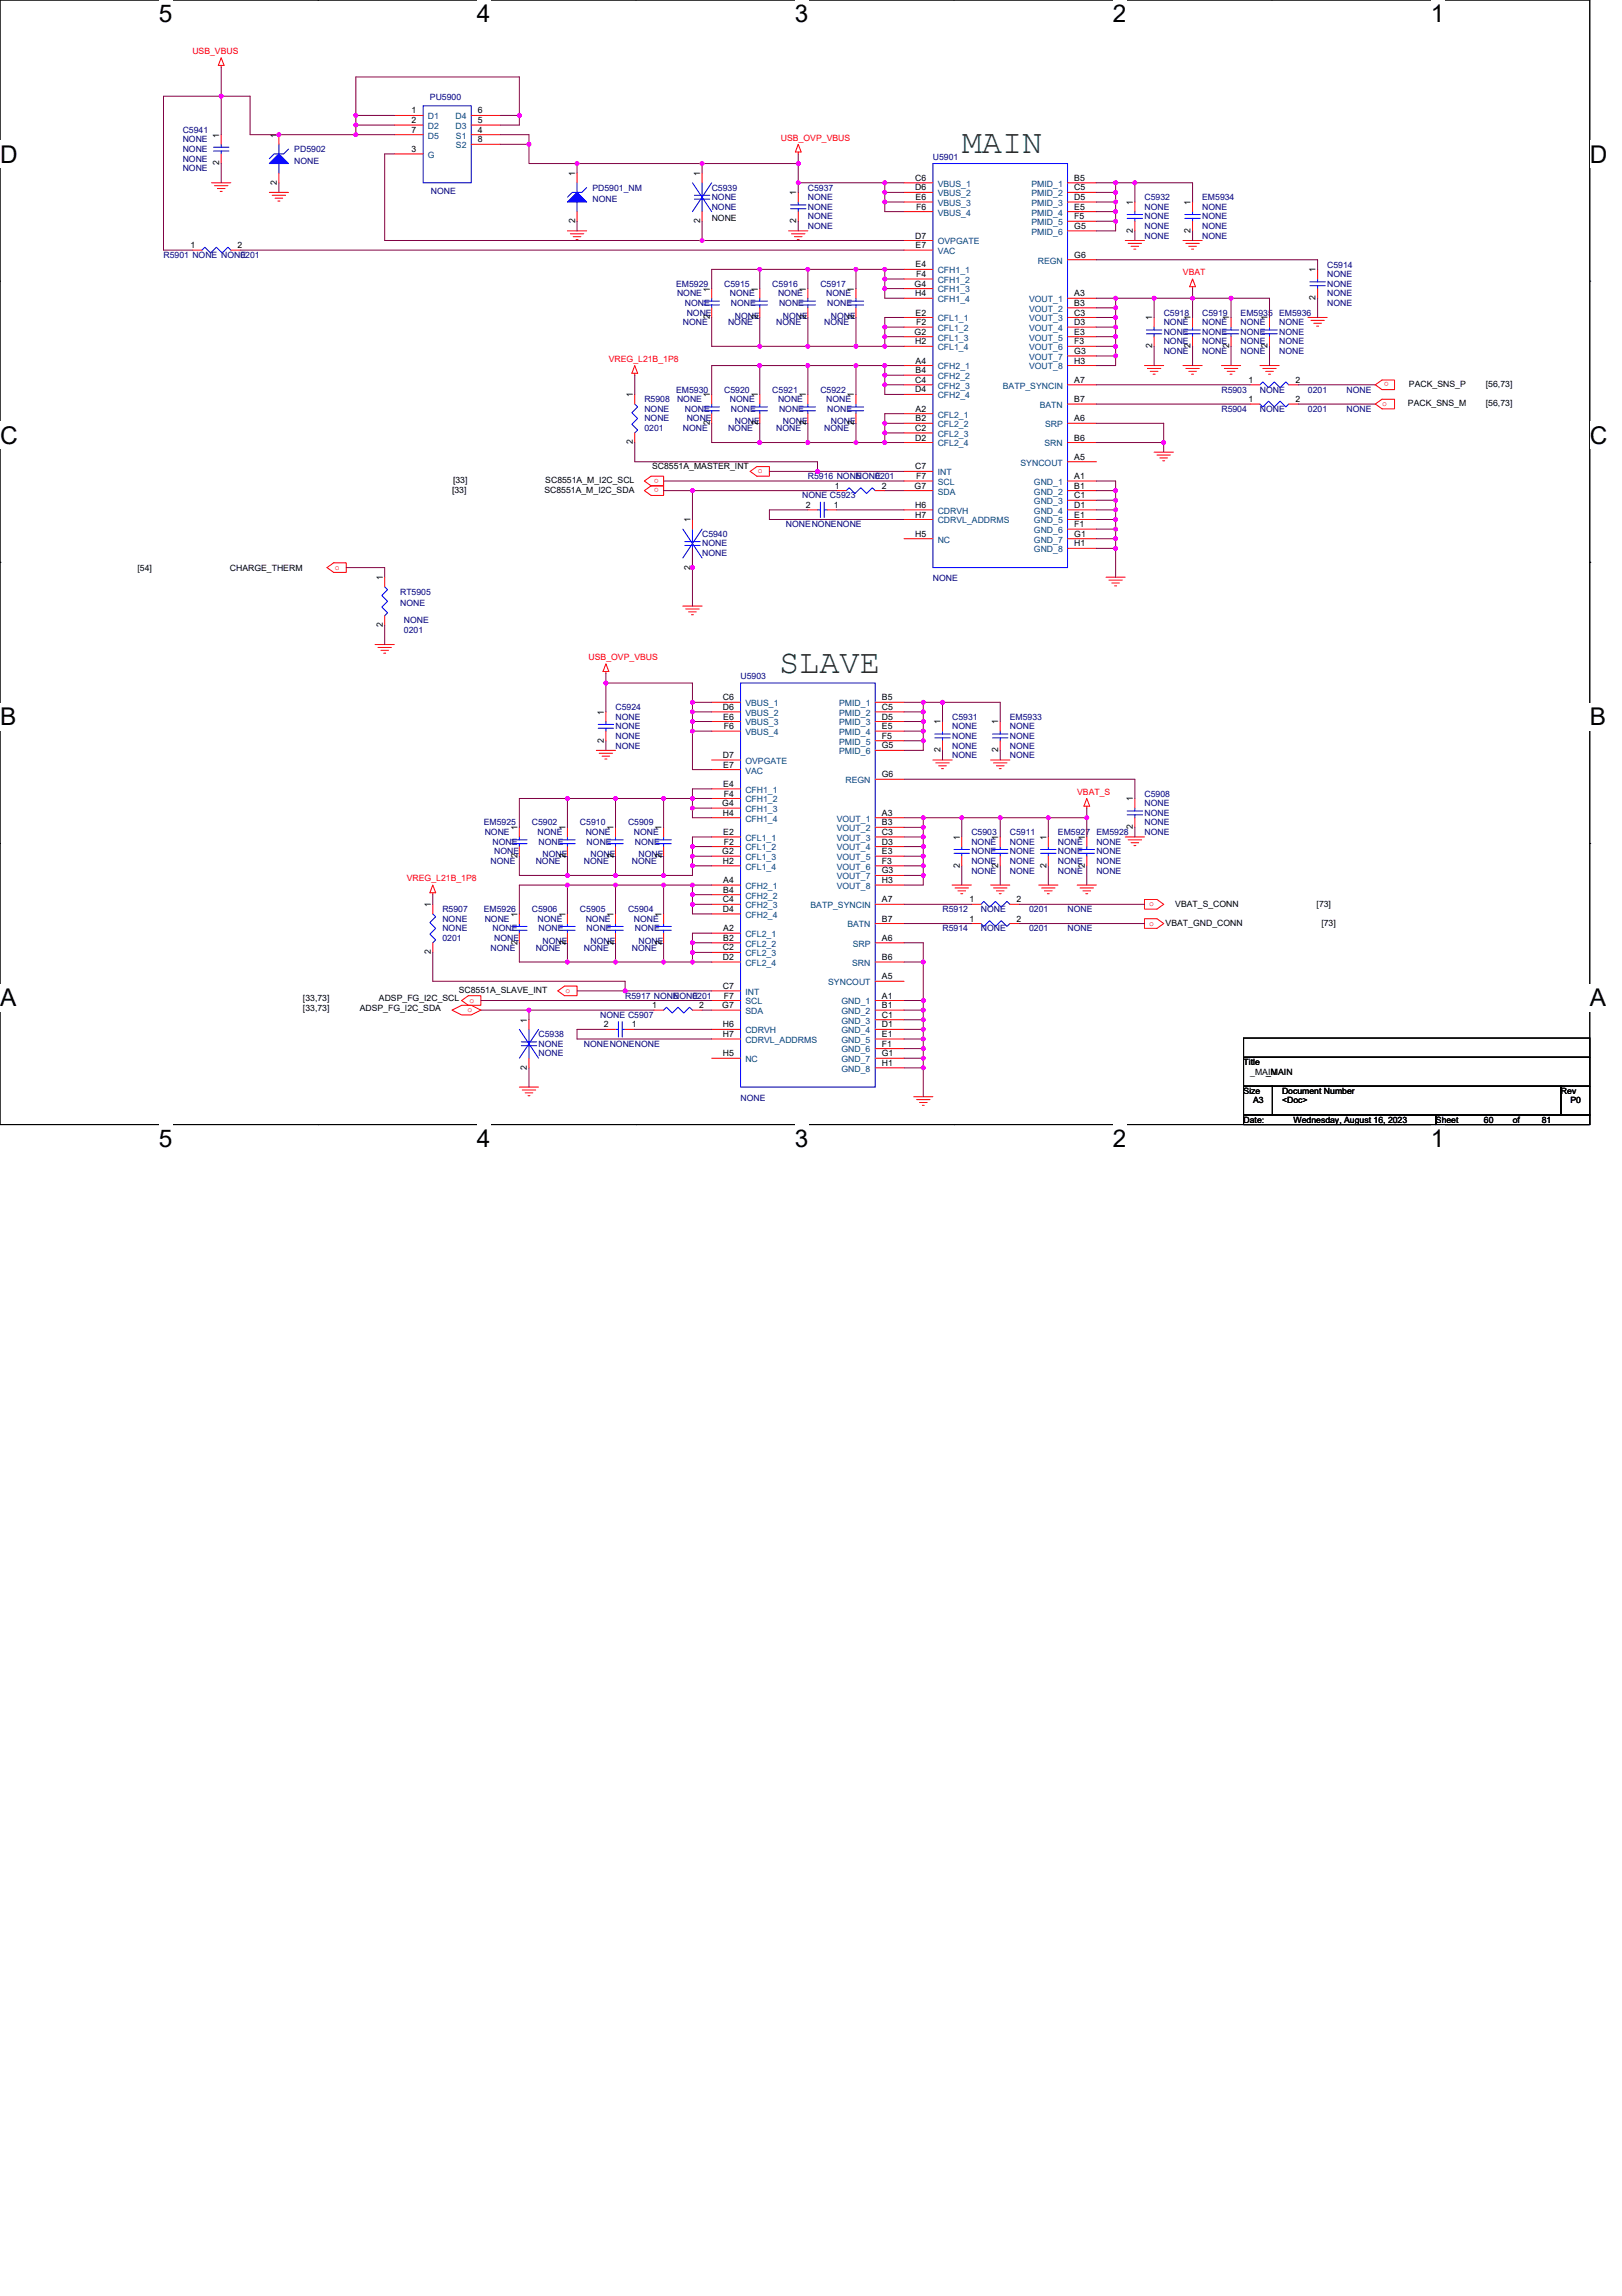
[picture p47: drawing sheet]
<svg xmlns="http://www.w3.org/2000/svg" width="210mm" height="297mm" viewBox="0 0 210 297" stroke-linecap="round" stroke-linejoin="round" font-family="sans-serif">
<defs><g id="words">
<g font-size="4.4" fill="#008000">
<text x="124.5" y="19.8">MAIN</text>
<text x="100.8" y="87">SLAVE</text>
</g>
<g font-size="3.2">
<text x="20.6" y="2.9">5</text>
<text x="61.7" y="2.9">4</text>
<text x="102.9" y="2.9">3</text>
<text x="144" y="2.9">2</text>
<text x="185.2" y="2.9">1</text>
<text x="0" y="21.1">D</text>
<text x="205.7" y="21.1">D</text>
<text x="0" y="57.4">C</text>
<text x="205.7" y="57.4">C</text>
<text x="0" y="93.8">B</text>
<text x="205.7" y="93.8">B</text>
<text x="0" y="130.2">A</text>
<text x="205.7" y="130.2">A</text>
<text x="20.6" y="148.4">5</text>
<text x="61.7" y="148.4">4</text>
<text x="102.9" y="148.4">3</text>
<text x="144" y="148.4">2</text>
<text x="185.2" y="148.4">1</text>
</g>
<g font-size="1.1" fill="#f00">
<text x="24.9" y="7">USB_VBUS</text>
<text x="101.1" y="18.2">USB_OVP_VBUS</text>
<text x="153.1" y="35.6">VBAT</text>
<text x="78.8" y="46.8">VREG_L21B_1P8</text>
<text x="178.8" y="52.5">o</text>
<text x="179.7" y="49.5" transform="rotate(-180 179.7 49.5)">o</text>
<text x="85.3" y="61.9" transform="rotate(-180 85.3 61.9)">o</text>
<text x="85.3" y="63.2" transform="rotate(-180 85.3 63.2)">o</text>
<text x="98.1" y="61.3">o</text>
<text x="43.3" y="73.7">o</text>
<text x="76.2" y="85.4">USB_OVP_VBUS</text>
<text x="139.4" y="102.8">VBAT_S</text>
<text x="52.6" y="114">VREG_L21B_1P8</text>
<text x="148.7" y="117.3">o</text>
<text x="148.7" y="119.7">o</text>
<text x="60.5" y="130.9">o</text>
<text x="60.7" y="129.7">o</text>
<text x="73.2" y="128.5">o</text>
</g>
<g font-size="1.1" fill="#000080">
<text x="23.6" y="17.2">C5941</text>
<text x="55.6" y="13">PU5900</text>
<text x="23.6" y="18.4">NONE</text>
<text x="23.6" y="22.2">NONE</text>
<text x="23.6" y="20.9">NONE</text>
<text x="23.6" y="19.7">NONE</text>
<text x="38.1" y="19.7">PD5902</text>
<text x="38.1" y="21.2">NONE</text>
<text x="120.7" y="20.7">U5901</text>
<text x="55.8" y="25.1">NONE</text>
<text x="76.7" y="24.7">PD5901_NM</text>
<text x="76.7" y="26.1">NONE</text>
<text x="92.1" y="24.7">C5939</text>
<text x="92.1" y="25.9">NONE</text>
<text x="92.1" y="27.1">NONE</text>
<text x="104.5" y="24.7">C5937</text>
<text x="104.5" y="25.9">NONE</text>
<text x="104.5" y="29.6">NONE</text>
<text x="104.5" y="28.4">NONE</text>
<text x="104.5" y="27.1">NONE</text>
<text x="148.1" y="25.9">C5932</text>
<text x="148.1" y="27.1">NONE</text>
<text x="148.1" y="29.6">NONE</text>
<text x="148.1" y="28.4">NONE</text>
<text x="155.6" y="25.9">EM5934</text>
<text x="155.6" y="27.1">NONE</text>
<text x="155.6" y="29.6">NONE</text>
<text x="155.6" y="28.4">NONE</text>
<text x="21.2" y="33.4">R5901 NONE NONE</text>
<text x="31.1" y="33.4">0201</text>
<text x="148.1" y="30.9">NONE</text>
<text x="155.6" y="30.9">NONE</text>
<text x="171.8" y="34.6">C5914</text>
<text x="171.8" y="35.9">NONE</text>
<text x="87.5" y="37.1">EM5929</text>
<text x="87.6" y="38.3">NONE</text>
<text x="88.6" y="39.6">NONE</text>
<text x="88.9" y="40.8">NONE</text>
<text x="93.7" y="37.1">C5915</text>
<text x="94.5" y="38.3">NONE</text>
<text x="94.6" y="39.6">NONE</text>
<text x="95.1" y="41.2">NONE</text>
<text x="99.9" y="37.1">C5916</text>
<text x="100.7" y="38.3">NONE</text>
<text x="100.8" y="39.6">NONE</text>
<text x="101.3" y="41.2">NONE</text>
<text x="106.2" y="37.1">C5917</text>
<text x="106.9" y="38.3">NONE</text>
<text x="107" y="39.6">NONE</text>
<text x="107.5" y="41.2">NONE</text>
<text x="150.6" y="40.8">C5918</text>
<text x="155.6" y="40.8">C5919</text>
<text x="160.6" y="40.8">EM5935</text>
<text x="165.5" y="40.8">EM5936</text>
<text x="171.8" y="39.6">NONE</text>
<text x="171.8" y="38.3">NONE</text>
<text x="171.8" y="37.1">NONE</text>
<text x="88.4" y="42.1">NONE</text>
<text x="94.2" y="42.1">NONE</text>
<text x="100.4" y="42.1">NONE</text>
<text x="106.7" y="42.1">NONE</text>
<text x="150.6" y="42.1">NONE</text>
<text x="150.6" y="45.8">NONE</text>
<text x="150.6" y="44.6">NONE</text>
<text x="150.6" y="43.3">NONE</text>
<text x="155.6" y="42.1">NONE</text>
<text x="155.6" y="45.8">NONE</text>
<text x="155.6" y="44.6">NONE</text>
<text x="155.6" y="43.3">NONE</text>
<text x="160.6" y="42.1">NONE</text>
<text x="160.6" y="45.8">NONE</text>
<text x="160.6" y="44.6">NONE</text>
<text x="160.6" y="43.3">NONE</text>
<text x="165.5" y="42.1">NONE</text>
<text x="165.5" y="45.8">NONE</text>
<text x="165.5" y="44.6">NONE</text>
<text x="165.5" y="43.3">NONE</text>
<text x="83.4" y="52">R5908</text>
<text x="83.4" y="53.3">NONE</text>
<text x="87.5" y="50.8">EM5930</text>
<text x="87.6" y="52">NONE</text>
<text x="88.6" y="53.3">NONE</text>
<text x="93.7" y="50.8">C5920</text>
<text x="94.5" y="52">NONE</text>
<text x="94.6" y="53.3">NONE</text>
<text x="99.9" y="50.8">C5921</text>
<text x="100.7" y="52">NONE</text>
<text x="100.8" y="53.3">NONE</text>
<text x="106.2" y="50.8">C5922</text>
<text x="106.9" y="52">NONE</text>
<text x="107" y="53.3">NONE</text>
<text x="158.1" y="50.8">R5903</text>
<text x="158.1" y="53.3">R5904</text>
<text x="163" y="50.8">NONE</text>
<text x="163" y="53.3">NONE</text>
<text x="169.3" y="50.8">0201</text>
<text x="169.3" y="53.3">0201</text>
<text x="174.2" y="50.8">NONE</text>
<text x="174.2" y="53.3">NONE</text>
<text x="83.4" y="54.5">NONE</text>
<text x="83.4" y="55.8">0201</text>
<text x="88.4" y="55.8">NONE</text>
<text x="88.9" y="54.5">NONE</text>
<text x="94.2" y="55.8">NONE</text>
<text x="95.1" y="54.9">NONE</text>
<text x="100.4" y="55.8">NONE</text>
<text x="101.3" y="54.9">NONE</text>
<text x="106.7" y="55.8">NONE</text>
<text x="107.5" y="54.9">NONE</text>
<text x="103.8" y="64.5">NONE C5923</text>
<text x="104.5" y="62">R5916 NONE</text>
<text x="110.8" y="62">NONE</text>
<text x="113.3" y="62">0201</text>
<text x="90.9" y="69.5">C5940</text>
<text x="90.9" y="70.7">NONE</text>
<text x="90.9" y="71.9">NONE</text>
<text x="101.7" y="68.2">NONENONENONE</text>
<text x="51.8" y="76.9">RT5905</text>
<text x="120.7" y="75.2">NONE</text>
<text x="51.8" y="78.4">NONE</text>
<text x="52.3" y="80.7">NONE</text>
<text x="52.3" y="81.9">0201</text>
<text x="95.8" y="87.9">U5903</text>
<text x="79.7" y="91.9">C5924</text>
<text x="79.7" y="93.1">NONE</text>
<text x="79.7" y="95.6">NONE</text>
<text x="79.7" y="94.3">NONE</text>
<text x="123.2" y="93.1">C5931</text>
<text x="123.2" y="94.3">NONE</text>
<text x="123.2" y="95.6">NONE</text>
<text x="130.7" y="93.1">EM5933</text>
<text x="130.7" y="94.3">NONE</text>
<text x="130.7" y="95.6">NONE</text>
<text x="79.7" y="96.8">NONE</text>
<text x="123.2" y="98.1">NONE</text>
<text x="123.2" y="96.8">NONE</text>
<text x="130.7" y="98.1">NONE</text>
<text x="130.7" y="96.8">NONE</text>
<text x="62.6" y="106.8">EM5925</text>
<text x="68.8" y="106.8">C5902</text>
<text x="75.1" y="106.8">C5910</text>
<text x="81.3" y="106.8">C5909</text>
<text x="148.1" y="103.1">C5908</text>
<text x="148.1" y="104.3">NONE</text>
<text x="148.1" y="106.8">NONE</text>
<text x="148.1" y="105.5">NONE</text>
<text x="62.7" y="108">NONE</text>
<text x="63.5" y="111.8">NONE</text>
<text x="63.7" y="109.3">NONE</text>
<text x="64" y="110.5">NONE</text>
<text x="69.3" y="111.8">NONE</text>
<text x="69.6" y="108">NONE</text>
<text x="69.7" y="109.3">NONE</text>
<text x="70.2" y="110.9">NONE</text>
<text x="75.5" y="111.8">NONE</text>
<text x="75.8" y="108">NONE</text>
<text x="75.9" y="109.3">NONE</text>
<text x="76.4" y="110.9">NONE</text>
<text x="81.8" y="111.8">NONE</text>
<text x="82" y="108">NONE</text>
<text x="82.1" y="109.3">NONE</text>
<text x="82.6" y="110.9">NONE</text>
<text x="125.7" y="108">C5903</text>
<text x="125.7" y="109.3">NONE</text>
<text x="125.7" y="113">NONE</text>
<text x="125.7" y="111.8">NONE</text>
<text x="125.7" y="110.5">NONE</text>
<text x="130.7" y="108">C5911</text>
<text x="130.7" y="109.3">NONE</text>
<text x="130.7" y="113">NONE</text>
<text x="130.7" y="111.8">NONE</text>
<text x="130.7" y="110.5">NONE</text>
<text x="136.9" y="108">EM5927</text>
<text x="136.9" y="109.3">NONE</text>
<text x="136.9" y="113">NONE</text>
<text x="136.9" y="111.8">NONE</text>
<text x="136.9" y="110.5">NONE</text>
<text x="141.9" y="108">EM5928</text>
<text x="141.9" y="109.3">NONE</text>
<text x="141.9" y="113">NONE</text>
<text x="141.9" y="111.8">NONE</text>
<text x="141.9" y="110.5">NONE</text>
<text x="148.1" y="108">NONE</text>
<text x="57.3" y="118">R5907</text>
<text x="57.3" y="119.2">NONE</text>
<text x="62.6" y="118">EM5926</text>
<text x="62.7" y="119.2">NONE</text>
<text x="68.8" y="118">C5906</text>
<text x="69.6" y="119.2">NONE</text>
<text x="75.1" y="118">C5905</text>
<text x="75.8" y="119.2">NONE</text>
<text x="81.3" y="118">C5904</text>
<text x="82" y="119.2">NONE</text>
<text x="122" y="118">R5912</text>
<text x="126.9" y="118">NONE</text>
<text x="133.2" y="118">0201</text>
<text x="138.1" y="118">NONE</text>
<text x="57.3" y="120.5">NONE</text>
<text x="57.3" y="121.7">0201</text>
<text x="63.5" y="123">NONE</text>
<text x="63.7" y="120.5">NONE</text>
<text x="64" y="121.7">NONE</text>
<text x="69.3" y="123">NONE</text>
<text x="69.7" y="120.5">NONE</text>
<text x="70.2" y="122.1">NONE</text>
<text x="75.5" y="123">NONE</text>
<text x="75.9" y="120.5">NONE</text>
<text x="76.4" y="122.1">NONE</text>
<text x="81.8" y="123">NONE</text>
<text x="82.1" y="120.5">NONE</text>
<text x="82.6" y="122.1">NONE</text>
<text x="122" y="120.5">R5914</text>
<text x="126.9" y="120.5">NONE</text>
<text x="133.2" y="120.5">0201</text>
<text x="138.1" y="120.5">NONE</text>
<text x="77.7" y="131.7">NONE C5907</text>
<text x="80.9" y="129.2">R5917 NONE</text>
<text x="87.1" y="129.2">NONE</text>
<text x="89.6" y="129.2">0201</text>
<text x="69.7" y="134.2">C5938</text>
<text x="69.7" y="135.4">NONE</text>
<text x="69.7" y="136.7">NONE</text>
<text x="75.5" y="135.4">NONENONENONE</text>
<text x="95.8" y="142.4">NONE</text>
</g>
<g font-size="1.1">
<text x="28.4" y="17.8" transform="rotate(-90 28.4 17.8)">1</text>
<text x="35.8" y="17.8" transform="rotate(-90 35.8 17.8)">1</text>
<text x="53.3" y="14.7">1</text>
<text x="53.3" y="15.9">2</text>
<text x="53.3" y="17.2">7</text>
<text x="61.9" y="15.9">5</text>
<text x="61.9" y="14.7">6</text>
<text x="61.9" y="17.2">4</text>
<text x="28.4" y="21.4" transform="rotate(-90 28.4 21.4)">2</text>
<text x="35.8" y="23.9" transform="rotate(-90 35.8 23.9)">2</text>
<text x="53.3" y="19.7">3</text>
<text x="61.9" y="18.4">8</text>
<text x="74.4" y="22.8" transform="rotate(-90 74.4 22.8)">1</text>
<text x="90.6" y="22.8" transform="rotate(-90 90.6 22.8)">1</text>
<text x="118.4" y="23.4">C6</text>
<text x="139" y="23.4">B5</text>
<text x="74.4" y="28.9" transform="rotate(-90 74.4 28.9)">2</text>
<text x="90.6" y="28.9" transform="rotate(-90 90.6 28.9)">2</text>
<text x="92.1" y="28.6">NONE</text>
<text x="103" y="28.9" transform="rotate(-90 103 28.9)">2</text>
<text x="103" y="25.3" transform="rotate(-90 103 25.3)">1</text>
<text x="118.4" y="24.6">D6</text>
<text x="118.5" y="25.9">E6</text>
<text x="118.5" y="27.1">F6</text>
<text x="139" y="24.6">C5</text>
<text x="139" y="25.9">D5</text>
<text x="139" y="27.1">E5</text>
<text x="139" y="28.4">F5</text>
<text x="139" y="29.6">G5</text>
<text x="146.6" y="26.5" transform="rotate(-90 146.6 26.5)">1</text>
<text x="154.1" y="26.5" transform="rotate(-90 154.1 26.5)">1</text>
<text x="24.6" y="32.1">1</text>
<text x="30.7" y="32.1">2</text>
<text x="118.4" y="30.9">D7</text>
<text x="118.5" y="34.6">E4</text>
<text x="118.5" y="32.1">E7</text>
<text x="118.5" y="35.8">F4</text>
<text x="139" y="33.4">G6</text>
<text x="146.6" y="30.1" transform="rotate(-90 146.6 30.1)">2</text>
<text x="154.1" y="30.1" transform="rotate(-90 154.1 30.1)">2</text>
<text x="170.3" y="35.2" transform="rotate(-90 170.3 35.2)">1</text>
<text x="91.8" y="41.3" transform="rotate(-90 91.8 41.3)">2</text>
<text x="91.8" y="37.7" transform="rotate(-90 91.8 37.7)">1</text>
<text x="98.1" y="41.3" transform="rotate(-90 98.1 41.3)">2</text>
<text x="98.1" y="37.7" transform="rotate(-90 98.1 37.7)">1</text>
<text x="104.3" y="41.3" transform="rotate(-90 104.3 41.3)">2</text>
<text x="104.3" y="37.7" transform="rotate(-90 104.3 37.7)">1</text>
<text x="110.5" y="41.3" transform="rotate(-90 110.5 41.3)">2</text>
<text x="110.5" y="37.7" transform="rotate(-90 110.5 37.7)">1</text>
<text x="118.4" y="37.1">G4</text>
<text x="118.4" y="38.3">H4</text>
<text x="118.5" y="40.8">E2</text>
<text x="139" y="38.3">A3</text>
<text x="139" y="39.6">B3</text>
<text x="139" y="40.8">C3</text>
<text x="149.1" y="41.4" transform="rotate(-90 149.1 41.4)">1</text>
<text x="154.1" y="41.4" transform="rotate(-90 154.1 41.4)">1</text>
<text x="159.1" y="41.4" transform="rotate(-90 159.1 41.4)">1</text>
<text x="164" y="41.4" transform="rotate(-90 164 41.4)">1</text>
<text x="170.3" y="38.8" transform="rotate(-90 170.3 38.8)">2</text>
<text x="118.4" y="43.3">G2</text>
<text x="118.4" y="44.6">H2</text>
<text x="118.5" y="47">A4</text>
<text x="118.5" y="42.1">F2</text>
<text x="139" y="42.1">D3</text>
<text x="139" y="43.3">E3</text>
<text x="139" y="44.6">F3</text>
<text x="139" y="45.8">G3</text>
<text x="139" y="47">H3</text>
<text x="149.1" y="45.1" transform="rotate(-90 149.1 45.1)">2</text>
<text x="154.1" y="45.1" transform="rotate(-90 154.1 45.1)">2</text>
<text x="159.1" y="45.1" transform="rotate(-90 159.1 45.1)">2</text>
<text x="164" y="45.1" transform="rotate(-90 164 45.1)">2</text>
<text x="81.9" y="51.4" transform="rotate(-90 81.9 51.4)">1</text>
<text x="91.8" y="51.4" transform="rotate(-90 91.8 51.4)">1</text>
<text x="98.1" y="51.4" transform="rotate(-90 98.1 51.4)">1</text>
<text x="104.3" y="51.4" transform="rotate(-90 104.3 51.4)">1</text>
<text x="110.5" y="51.4" transform="rotate(-90 110.5 51.4)">1</text>
<text x="118.4" y="49.5">C4</text>
<text x="118.4" y="50.8">D4</text>
<text x="118.5" y="53.3">A2</text>
<text x="118.5" y="48.3">B4</text>
<text x="139" y="52">B7</text>
<text x="139" y="49.5">A7</text>
<text x="161.6" y="49.5">1</text>
<text x="161.6" y="52">1</text>
<text x="167.6" y="49.5">2</text>
<text x="167.6" y="52">2</text>
<text x="182.2" y="52.5">PACK_SNS_M</text>
<text x="182.3" y="50">PACK_SNS_P</text>
<text x="192.3" y="50">[56,73]</text>
<text x="192.3" y="52.5">[56,73]</text>
<text x="81.9" y="57.5" transform="rotate(-90 81.9 57.5)">2</text>
<text x="91.8" y="55" transform="rotate(-90 91.8 55)">2</text>
<text x="98.1" y="55" transform="rotate(-90 98.1 55)">2</text>
<text x="104.3" y="55" transform="rotate(-90 104.3 55)">2</text>
<text x="110.5" y="55" transform="rotate(-90 110.5 55)">2</text>
<text x="118.4" y="55.8">C2</text>
<text x="118.4" y="57">D2</text>
<text x="118.5" y="54.5">B2</text>
<text x="139" y="57">B6</text>
<text x="139" y="59.5">A5</text>
<text x="139" y="54.5">A6</text>
<text x="58.5" y="63.7">[33]</text>
<text x="58.6" y="62.5">[33]</text>
<text x="70.4" y="63.7">SC8551A_M_I2C_SDA</text>
<text x="70.6" y="62.5">SC8551A_M_I2C_SCL</text>
<text x="84.4" y="60.6">SC8551A_MASTER_INT</text>
<text x="104.3" y="65.7">2</text>
<text x="107.9" y="65.7">1</text>
<text x="108" y="63.2">1</text>
<text x="114.1" y="63.2">2</text>
<text x="118.4" y="63.2">G7</text>
<text x="118.4" y="60.7">C7</text>
<text x="118.4" y="65.7">H6</text>
<text x="118.5" y="62">F7</text>
<text x="139" y="62">A1</text>
<text x="139" y="63.2">B1</text>
<text x="139" y="64.5">C1</text>
<text x="139" y="65.7">D1</text>
<text x="89.4" y="67.6" transform="rotate(-90 89.4 67.6)">1</text>
<text x="118.4" y="69.4">H5</text>
<text x="118.4" y="67">H7</text>
<text x="139" y="67">E1</text>
<text x="139" y="68.2">F1</text>
<text x="139" y="69.4">G1</text>
<text x="139" y="70.7">H1</text>
<text x="17.8" y="73.8">[54]</text>
<text x="29.7" y="73.8">CHARGE_THERM</text>
<text x="49.5" y="75.1" transform="rotate(-90 49.5 75.1)">1</text>
<text x="89.4" y="73.7" transform="rotate(-90 89.4 73.7)">2</text>
<text x="49.5" y="81.1" transform="rotate(-90 49.5 81.1)">2</text>
<text x="78.2" y="92.5" transform="rotate(-90 78.2 92.5)">1</text>
<text x="93.5" y="90.6">C6</text>
<text x="93.5" y="91.8">D6</text>
<text x="93.6" y="93.1">E6</text>
<text x="93.7" y="94.3">F6</text>
<text x="114.1" y="90.6">B5</text>
<text x="114.1" y="91.8">C5</text>
<text x="114.1" y="93.1">D5</text>
<text x="114.1" y="94.3">E5</text>
<text x="114.1" y="95.6">F5</text>
<text x="121.7" y="93.7" transform="rotate(-90 121.7 93.7)">1</text>
<text x="129.2" y="93.7" transform="rotate(-90 129.2 93.7)">1</text>
<text x="78.2" y="96.1" transform="rotate(-90 78.2 96.1)">2</text>
<text x="93.5" y="98.1">D7</text>
<text x="93.6" y="101.8">E4</text>
<text x="93.6" y="99.3">E7</text>
<text x="114.1" y="100.6">G6</text>
<text x="114.1" y="96.8">G5</text>
<text x="121.7" y="97.3" transform="rotate(-90 121.7 97.3)">2</text>
<text x="129.2" y="97.3" transform="rotate(-90 129.2 97.3)">2</text>
<text x="67" y="107.4" transform="rotate(-90 67 107.4)">1</text>
<text x="73.2" y="107.4" transform="rotate(-90 73.2 107.4)">1</text>
<text x="79.4" y="107.4" transform="rotate(-90 79.4 107.4)">1</text>
<text x="85.6" y="107.4" transform="rotate(-90 85.6 107.4)">1</text>
<text x="93.5" y="104.3">G4</text>
<text x="93.5" y="105.5">H4</text>
<text x="93.7" y="103">F4</text>
<text x="114.1" y="105.5">A3</text>
<text x="114.1" y="106.8">B3</text>
<text x="146.6" y="107.3" transform="rotate(-90 146.6 107.3)">2</text>
<text x="146.6" y="103.7" transform="rotate(-90 146.6 103.7)">1</text>
<text x="67" y="111" transform="rotate(-90 67 111)">2</text>
<text x="73.2" y="111" transform="rotate(-90 73.2 111)">2</text>
<text x="79.4" y="111" transform="rotate(-90 79.4 111)">2</text>
<text x="85.6" y="111" transform="rotate(-90 85.6 111)">2</text>
<text x="93.5" y="110.5">G2</text>
<text x="93.5" y="111.8">H2</text>
<text x="93.6" y="108">E2</text>
<text x="93.7" y="109.3">F2</text>
<text x="114.1" y="108">C3</text>
<text x="114.1" y="109.3">D3</text>
<text x="114.1" y="110.5">E3</text>
<text x="114.1" y="111.8">F3</text>
<text x="114.1" y="113">G3</text>
<text x="124.2" y="112.3" transform="rotate(-90 124.2 112.3)">2</text>
<text x="124.2" y="108.7" transform="rotate(-90 124.2 108.7)">1</text>
<text x="129.2" y="112.3" transform="rotate(-90 129.2 112.3)">2</text>
<text x="129.2" y="108.7" transform="rotate(-90 129.2 108.7)">1</text>
<text x="135.4" y="112.3" transform="rotate(-90 135.4 112.3)">2</text>
<text x="135.4" y="108.7" transform="rotate(-90 135.4 108.7)">1</text>
<text x="140.4" y="112.3" transform="rotate(-90 140.4 112.3)">2</text>
<text x="140.4" y="108.7" transform="rotate(-90 140.4 108.7)">1</text>
<text x="55.8" y="117.4" transform="rotate(-90 55.8 117.4)">1</text>
<text x="67" y="118.6" transform="rotate(-90 67 118.6)">1</text>
<text x="73.2" y="118.6" transform="rotate(-90 73.2 118.6)">1</text>
<text x="79.4" y="118.6" transform="rotate(-90 79.4 118.6)">1</text>
<text x="85.6" y="118.6" transform="rotate(-90 85.6 118.6)">1</text>
<text x="93.5" y="116.7">C4</text>
<text x="93.5" y="118">D4</text>
<text x="93.6" y="114.2">A4</text>
<text x="93.6" y="115.5">B4</text>
<text x="114.1" y="119.2">B7</text>
<text x="114.1" y="116.7">A7</text>
<text x="114.1" y="114.2">H3</text>
<text x="125.5" y="116.7">1</text>
<text x="125.5" y="119.2">1</text>
<text x="131.6" y="116.7">2</text>
<text x="131.6" y="119.2">2</text>
<text x="150.8" y="119.9">VBAT_GND_CONN</text>
<text x="152.1" y="117.4">VBAT_S_CONN</text>
<text x="170.4" y="117.4">[73]</text>
<text x="171" y="119.9">[73]</text>
<text x="55.8" y="123.5" transform="rotate(-90 55.8 123.5)">2</text>
<text x="67" y="122.2" transform="rotate(-90 67 122.2)">2</text>
<text x="73.2" y="122.2" transform="rotate(-90 73.2 122.2)">2</text>
<text x="79.4" y="122.2" transform="rotate(-90 79.4 122.2)">2</text>
<text x="85.6" y="122.2" transform="rotate(-90 85.6 122.2)">2</text>
<text x="93.5" y="123">C2</text>
<text x="93.5" y="124.2">D2</text>
<text x="93.6" y="120.5">A2</text>
<text x="93.6" y="121.7">B2</text>
<text x="114.1" y="124.2">B6</text>
<text x="114.1" y="121.7">A6</text>
<text x="39.2" y="130.8">[33,73]</text>
<text x="39.2" y="129.4">[33,73]</text>
<text x="46.5" y="130.8">ADSP_FG_I2C_SDA</text>
<text x="49" y="129.4">ADSP_FG_I2C_SCL</text>
<text x="59.4" y="128.4">SC8551A_SLAVE_INT</text>
<text x="84.4" y="130.4">1</text>
<text x="90.5" y="130.4">2</text>
<text x="93.5" y="130.4">G7</text>
<text x="93.5" y="127.9">C7</text>
<text x="93.7" y="129.2">F7</text>
<text x="114.1" y="126.7">A5</text>
<text x="114.1" y="129.2">A1</text>
<text x="114.1" y="130.4">B1</text>
<text x="114.1" y="131.7">C1</text>
<text x="68.2" y="132.3" transform="rotate(-90 68.2 132.3)">1</text>
<text x="78.2" y="132.9">2</text>
<text x="81.8" y="132.9">1</text>
<text x="93.5" y="136.7">H5</text>
<text x="93.5" y="132.9">H6</text>
<text x="93.5" y="134.2">H7</text>
<text x="114.1" y="132.9">D1</text>
<text x="114.1" y="134.2">E1</text>
<text x="114.1" y="135.4">F1</text>
<text x="114.1" y="136.7">G1</text>
<text x="114.1" y="137.9">H1</text>
<text x="160.9" y="137.8">Title</text>
<text x="68.2" y="138.4" transform="rotate(-90 68.2 138.4)">2</text>
<text x="160.9" y="141.5">Size</text>
<text x="161.8" y="139">_MAIN</text>
<text x="162.2" y="142.8">A3</text>
<text x="163.8" y="139">_MAIN</text>
<text x="165.9" y="141.5">Document Number</text>
<text x="165.9" y="142.8">&lt;Doc&gt;</text>
<text x="202" y="141.5">Rev</text>
<text x="203.2" y="142.8">P0</text>
<text x="160.9" y="145.3">Date:</text>
<text x="167.4" y="145.3">Wednesday, August 16, 2023</text>
<text x="185.8" y="145.3">Sheet</text>
<text x="192" y="145.3">60</text>
<text x="195.8" y="145.3">of</text>
<text x="199.5" y="145.3">81</text>
</g>
<g font-size="1.1" fill="#004080">
<text x="55.4" y="15.4">D1</text>
<text x="55.4" y="16.7">D2</text>
<text x="55.4" y="17.9">D5</text>
<text x="58.9" y="16.7">D3</text>
<text x="58.9" y="15.4">D4</text>
<text x="59" y="17.9">S1</text>
<text x="55.4" y="20.4">G</text>
<text x="59" y="19.2">S2</text>
<text x="121.3" y="24.1">VBUS_1</text>
<text x="121.3" y="25.4">VBUS_2</text>
<text x="121.3" y="26.6">VBUS_3</text>
<text x="121.3" y="27.9">VBUS_4</text>
<text x="133.5" y="24.1">PMID_1</text>
<text x="133.5" y="25.4">PMID_2</text>
<text x="133.5" y="26.6">PMID_3</text>
<text x="133.5" y="27.9">PMID_4</text>
<text x="133.5" y="29.1">PMID_5</text>
<text x="121.3" y="31.6">OVPGATE</text>
<text x="121.3" y="35.4">CFH1_1</text>
<text x="121.3" y="32.9">VAC</text>
<text x="133.5" y="30.4">PMID_6</text>
<text x="134.3" y="34.1">REGN</text>
<text x="121.3" y="41.6">CFL1_1</text>
<text x="121.3" y="36.6">CFH1_2</text>
<text x="121.3" y="37.8">CFH1_3</text>
<text x="121.3" y="39.1">CFH1_4</text>
<text x="133.2" y="39.1">VOUT_1</text>
<text x="133.2" y="40.3">VOUT_2</text>
<text x="133.2" y="41.6">VOUT_3</text>
<text x="121.3" y="47.8">CFH2_1</text>
<text x="121.3" y="42.8">CFL1_2</text>
<text x="121.3" y="44.1">CFL1_3</text>
<text x="121.3" y="45.3">CFL1_4</text>
<text x="133.2" y="42.8">VOUT_4</text>
<text x="133.2" y="44.1">VOUT_5</text>
<text x="133.2" y="45.3">VOUT_6</text>
<text x="133.2" y="46.6">VOUT_7</text>
<text x="133.2" y="47.8">VOUT_8</text>
<text x="121.3" y="49">CFH2_2</text>
<text x="121.3" y="50.3">CFH2_3</text>
<text x="121.3" y="51.5">CFH2_4</text>
<text x="129.8" y="50.3">BATP_SYNCIN</text>
<text x="134.5" y="52.8">BATN</text>
<text x="121.3" y="54">CFL2_1</text>
<text x="121.3" y="55.3">CFL2_2</text>
<text x="121.3" y="56.5">CFL2_3</text>
<text x="121.3" y="57.8">CFL2_4</text>
<text x="135.2" y="57.8">SRN</text>
<text x="135.2" y="55.3">SRP</text>
<text x="121.3" y="61.5">INT</text>
<text x="121.3" y="62.7">SCL</text>
<text x="121.3" y="64">SDA</text>
<text x="132.1" y="60.2">SYNCOUT</text>
<text x="133.8" y="62.7">GND_1</text>
<text x="133.8" y="64">GND_2</text>
<text x="133.8" y="65.2">GND_3</text>
<text x="121.3" y="70.2">NC</text>
<text x="121.3" y="66.5">CDRVH</text>
<text x="121.3" y="67.7">CDRVL_ADDRMS</text>
<text x="133.8" y="66.5">GND_4</text>
<text x="133.8" y="67.7">GND_5</text>
<text x="133.8" y="69">GND_6</text>
<text x="133.8" y="70.2">GND_7</text>
<text x="133.8" y="71.4">GND_8</text>
<text x="96.5" y="91.4">VBUS_1</text>
<text x="96.5" y="92.6">VBUS_2</text>
<text x="96.5" y="93.8">VBUS_3</text>
<text x="96.5" y="95.1">VBUS_4</text>
<text x="108.6" y="91.4">PMID_1</text>
<text x="108.6" y="92.6">PMID_2</text>
<text x="108.6" y="93.8">PMID_3</text>
<text x="108.6" y="95.1">PMID_4</text>
<text x="96.5" y="98.8">OVPGATE</text>
<text x="96.5" y="100.1">VAC</text>
<text x="108.6" y="96.3">PMID_5</text>
<text x="108.6" y="97.6">PMID_6</text>
<text x="109.4" y="101.3">REGN</text>
<text x="96.5" y="102.6">CFH1_1</text>
<text x="96.5" y="103.8">CFH1_2</text>
<text x="96.5" y="105">CFH1_3</text>
<text x="96.5" y="106.3">CFH1_4</text>
<text x="108.3" y="106.3">VOUT_1</text>
<text x="108.3" y="107.5">VOUT_2</text>
<text x="96.5" y="108.8">CFL1_1</text>
<text x="96.5" y="110">CFL1_2</text>
<text x="96.5" y="111.3">CFL1_3</text>
<text x="96.5" y="112.5">CFL1_4</text>
<text x="108.3" y="108.8">VOUT_3</text>
<text x="108.3" y="110">VOUT_4</text>
<text x="108.3" y="111.3">VOUT_5</text>
<text x="108.3" y="112.5">VOUT_6</text>
<text x="108.3" y="113.8">VOUT_7</text>
<text x="96.5" y="115">CFH2_1</text>
<text x="96.5" y="116.2">CFH2_2</text>
<text x="96.5" y="117.5">CFH2_3</text>
<text x="96.5" y="118.7">CFH2_4</text>
<text x="104.9" y="117.5">BATP_SYNCIN</text>
<text x="108.3" y="115">VOUT_8</text>
<text x="109.7" y="120">BATN</text>
<text x="96.5" y="121.2">CFL2_1</text>
<text x="96.5" y="122.5">CFL2_2</text>
<text x="96.5" y="123.7">CFL2_3</text>
<text x="96.5" y="125">CFL2_4</text>
<text x="110.3" y="125">SRN</text>
<text x="110.3" y="122.5">SRP</text>
<text x="96.5" y="128.7">INT</text>
<text x="96.5" y="129.9">SCL</text>
<text x="96.5" y="131.2">SDA</text>
<text x="107.2" y="127.5">SYNCOUT</text>
<text x="108.9" y="129.9">GND_1</text>
<text x="108.9" y="131.2">GND_2</text>
<text x="96.5" y="137.4">NC</text>
<text x="96.5" y="133.7">CDRVH</text>
<text x="96.5" y="134.9">CDRVL_ADDRMS</text>
<text x="108.9" y="132.4">GND_3</text>
<text x="108.9" y="133.7">GND_4</text>
<text x="108.9" y="134.9">GND_5</text>
<text x="108.9" y="136.2">GND_6</text>
<text x="108.9" y="137.4">GND_7</text>
<text x="108.9" y="138.7">GND_8</text>
</g>
</g></defs>
<path d="M0 0h205.7v145.5h-205.7z" fill="none" stroke="#000" stroke-width=".13"/>
<g fill="#fff">
<path d="M20.6 0h1.7v3.5h-1.7z"/>
<path d="M20.6 145.5h1.7v3.5h-1.7z"/>
</g>
<path d="M41.1 0h.1M41.1 145.5h.1" fill="none" stroke="#000" stroke-width=".13"/>
<g fill="#fff">
<path d="M61.7 0h1.8v3.5h-1.8z"/>
<path d="M61.7 145.5h1.8v3.5h-1.8z"/>
</g>
<path d="M82.3 0h.1M82.3 145.5h.1" fill="none" stroke="#000" stroke-width=".13"/>
<g fill="#fff">
<path d="M102.9 0h1.7v3.5h-1.7z"/>
<path d="M102.9 145.5h1.7v3.5h-1.7z"/>
</g>
<path d="M123.4 0h.1M123.4 145.5h.1" fill="none" stroke="#000" stroke-width=".13"/>
<g fill="#fff">
<path d="M144 0h1.8v3.5h-1.8z"/>
<path d="M144 145.5h1.8v3.5h-1.8z"/>
</g>
<path d="M164.6 0h.1M164.6 145.5h.1" fill="none" stroke="#000" stroke-width=".13"/>
<g fill="#fff">
<path d="M185.2 0h1.7v3.5h-1.7z"/>
<path d="M185.2 145.5h1.7v3.5h-1.7z"/>
<path d="M0 18.2h2.3v3.5h-2.3z"/>
<path d="M205.7 18.2h2.3v3.5h-2.3z"/>
<path d="M0 54.6h2.3v3.5h-2.3z"/>
<path d="M205.7 54.6h2.3v3.5h-2.3z"/>
</g>
<path d="M0 36.4h.1M205.7 36.4h.1" fill="none" stroke="#000" stroke-width=".13"/>
<g fill="#fff">
<path d="M0 90.9h2.1v3.6h-2.1z"/>
<path d="M205.7 90.9h2.1v3.6h-2.1z"/>
</g>
<path d="M0 72.7h.1M205.7 72.7h.1" fill="none" stroke="#000" stroke-width=".13"/>
<g fill="#fff">
<path d="M0 127.3h2.1v3.5h-2.1z"/>
<path d="M205.7 127.3h2.1v3.5h-2.1z"/>
</g>
<path d="M0 109.1h.1M205.7 109.1h.1M160.9 134.3h44.8v2.5h-44.8zM160.9 136.8h44.8v3.7h-44.8zM160.9 140.5h3.8v3.7h-3.8zM160.9 144.2h24.9v1.3h-24.9zM164.7 140.5h37.3v3.7h-37.3zM185.8 144.2h19.9v1.3h-19.9zM202 140.5h3.7v3.7h-3.7z" fill="none" stroke="#000" stroke-width=".13"/>
<g fill="none" stroke="#f00" stroke-width=".13">
<path d="M28.6 7.5l.4 1h-.7zM28.6 8.5v.2M28.6 17.4v1.3M28.6 19.9v1.3M103.3 19.7v.2M103.3 18.7l.4 1h-.8zM24.9 32.4h1.2M27.4 23.6h2.5M27.8 24h1.7M28.1 24.4h1M28.5 24.8h.3M29.9 32.4h1.2"/>
<path d="M34.8 24.9h2.5M35.2 25.3h1.8M35.6 25.6h1M36 26h.2M73.4 29.9h2.5M73.8 30.2h1.7M74.2 30.6h1M74.5 31h.3M102.1 29.9h2.4M102.4 30.2h1.8M102.8 30.6h1M103.2 31h.2"/>
<path d="M145.6 31.1h2.5M146 31.5h1.7M146.4 31.9h1M146.7 32.2h.3M153.1 31.1h2.5M153.5 31.5h1.7M153.8 31.9h1M154.2 32.2h.3M154.3 37.1v.2M154.3 36.1l.4 1h-.7zM82.1 48.3v.2M82.1 51v1.3"/>
<path d="M82.1 56v1.3M82.1 47.3l.4 1h-.7zM148.1 47.3h2.5M148.5 47.7h1.7M148.9 48h.9M149.2 48.4h.3M149.4 58.5h2.4M149.7 58.9h1.8M150.1 59.2h1M150.5 59.6h.2M153.1 47.3h2.5M153.5 47.7h1.7"/>
<path d="M153.8 48h1M154.2 48.4h.3M158.1 47.3h2.5M158.4 47.7h1.8M158.8 48h1M159.2 48.4h.2M163 47.3h2.5M163.4 47.7h1.8M163.8 48h1M164.2 48.4h.2M169.3 41.1h2.5M169.6 41.4h1.8"/>
<path d="M170 41.8h1M170.4 42.2h.2M178 52.3l.8-.6h1.7v1.2h-1.7zM178 49.8l.8-.6h1.7v1.2h-1.7zM42.3 73.4l.9-.6h1.6v1.3h-1.6zM83.4 62.2l.9-.6h1.6v1.3h-1.6zM83.4 63.5l.9-.6h1.6v1.2h-1.6zM88.4 78.4h2.5M88.7 78.8h1.8M89.1 79.2h1M89.5 79.5h.2M97.1 61l.8-.6h1.7v1.2h-1.7z"/>
<path d="M143.1 74.7h2.5M143.5 75.1h1.7M143.9 75.4h1M144.2 75.8h.3M48.5 83.4h2.5M48.9 83.8h1.8M49.3 84.1h1M49.7 84.5h.2M77.2 97.1h2.5M77.5 97.5h1.8M77.9 97.8h1M78.3 98.2h.2"/>
<path d="M78.4 85.9l.4 1h-.8zM78.4 86.9v.2M120.7 98.3h2.5M121.1 98.7h1.7M121.5 99.1h1M121.8 99.4h.3M128.2 98.3h2.5M128.6 98.7h1.7M128.9 99.1h1M129.3 99.4h.3M56 115.5v.2M56 114.5l.4 1h-.8z"/>
<path d="M67.2 118.2v1.3M123.2 114.5h2.5M123.6 114.9h1.7M124 115.3h1M124.3 115.6h.3M128.2 114.5h2.5M128.6 114.9h1.7M128.9 115.3h1M129.3 115.6h.3M134.4 114.5h2.5M134.8 114.9h1.7M135.2 115.3h1"/>
<path d="M135.5 115.6h.3M135.7 108.3v1.2M135.7 110.8v1.2M139.4 114.5h2.5M139.8 114.9h1.7M140.1 115.3h1M140.5 115.6h.3M140.6 104.3v.2M140.6 103.3l.4 1h-.7zM145.6 108.3h2.5M146 108.7h1.7M146.4 109h1"/>
<path d="M146.7 109.4h.3M148.1 116.4h1.6l.9 .6-.9 .6h-1.6zM148.1 118.9h1.6l.9 .6-.9 .6h-1.6zM58.5 130.7l1.2-.6h1.3l1.2 .6-1.2 .6h-1.3zM59.7 129.4l.9-.6h1.6v1.3h-1.6zM67.2 120.7v1.3M72.2 128.2l.9-.6h1.6v1.2h-1.6zM67.2 140.6h2.5M67.6 141h1.7M68 141.4h.9M68.3 141.8h.3M118.2 141.9h2.5"/>
<path d="M118.6 142.3h1.8M119 142.6h1M119.4 143h.2"/>
</g>
<g fill="none" stroke="#00f" stroke-width=".13">
<path d="M27.6 19h2M27.6 19.5h2M28.6 18.7v.3M28.6 19.5v.4M26.1 32.4l.4-.4 .8 .7 .7-.7 .8 .7 .7-.7 .4 .4M82.1 52.3l.4 .3-.7 .8 .7 .7-.7 .8 .7 .7-.4 .4M66.2 119.9h2M67.2 119.5v.4M134.7 109.9h2M134.7 110.4h2M135.7 109.5v.4M135.7 110.4v.4"/>
<path d="M66.2 120.4h2M67.2 120.4v.3"/>
</g>
<path d="M74.7 24.9l1.2 1.2h-2.5z" fill="#00f"/>
<g fill="none" stroke="#00f" stroke-width=".13">
<path d="M54.8 13.7h6.2v9.9h-6.2zM74.7 24.9l1.2 1.2h-2.5zM74.7 26.1v1.3M74.7 23.6v1.3M75.9 24.3l-.6 .6h-1.2l-.7 .6M97.3 39h2M97.3 39.5h2M98.3 38.6v.4M98.3 39.5v.3M120.7 21.2h17.5v52.2h-17.5zM153.3 27.8h2M153.3 28.3h2"/>
<path d="M154.3 27.4v.4M154.3 28.3v.3M169.5 36.5h2M169.5 37h2M170.5 36.1v.4M170.5 37v.3M91.1 52.6h2M91.1 53.1h2M92.1 52.3v.3M92.1 53.1v.4M103.5 52.6h2M103.5 53.1h2"/>
<path d="M104.5 52.3v.3M104.5 53.1v.4M148.4 42.7h1.9M148.4 43.2h1.9M149.4 42.3v.4M149.4 43.2v.4M153.3 42.7h2M153.3 43.2h2M154.3 42.3v.4M154.3 43.2v.4M158.3 42.7h2M158.3 43.2h2"/>
<path d="M159.3 42.3v.4M159.3 43.2v.4M163 49.8l.4-.4 .8 .8 .7-.8 .8 .8 .7-.8 .4 .4M163 52.3l.4 .3 .8-.7 .7 .7 .8-.7 .7 .7 .4-.3M49.8 75.9l.4 .4-.8 .7 .8 .8-.8 .7 .8 .8-.4 .4M105.8 66h.4M106.2 65v2M106.7 65v2M106.7 66h.3M77.4 93.7h2M77.4 94.2h2M78.4 93.3v.4"/>
<path d="M78.4 94.2v.4M121 95h2M121 95.5h2M122 94.6v.4M122 95.5v.3M128.4 95h2M128.4 95.5h2M129.4 94.6v.4M129.4 95.5v.3M56 118.2l.4 .4-.8 .8 .8 .7-.8 .8 .8 .7-.4 .4M66.2 108.7h2M66.2 109.2h2"/>
<path d="M67.2 108.3v.4M67.2 109.2v.3M78.7 108.7h2M78.7 109.2h2M78.7 119.9h2M79.7 108.3v.4M79.7 109.2v.3M79.7 119.5v.4M123.5 109.9h2M123.5 110.4h2M124.5 109.5v.4M124.5 110.4v.4"/>
<path d="M126.9 117l.4-.4 .8 .8 .7-.8 .8 .8 .7-.8 .4 .4M126.9 119.5l.4 .4 .8-.8 .7 .8 .8-.8 .7 .8 .4-.4M145.9 104.9h2M145.9 105.4h2M146.9 104.5v.4M146.9 105.4v.4M67.2 133.2l2.5 3.7M67.5 134.8h1.9M67.5 135.3h1.9M68.5 133.2v1.6M68.5 135.3v1.6M69.7 133.2l-2.5 3.7"/>
<path d="M78.7 120.4h2M79.7 133.2h.3M79.7 120.4v.3M80 132.2v2M80.5 132.2v2M80.5 133.2h.4M85.9 130.7l.4-.4 .7 .8 .7-.8 .8 .8 .7-.8 .4 .4"/>
</g>
<g fill="none" stroke="#f00" stroke-width=".13">
<path d="M51 14.9h3.8M51 16.2h3.8M51 19.9h3.8M51 17.4h3.8M61 17.4h3.7M61 16.2h3.7M61 14.9h3.7M61 18.7h3.7M74.7 27.4v1.2M74.7 22.4v1.2M98.3 37.3v1.3M98.3 39.8v1.3"/>
<path d="M117 23.6h3.7M117 24.9h3.7M117 31.1h3.7M117 34.8h3.7M117 26.1h3.7M117 32.4h3.7M117 36.1h3.7M117 27.4h3.7M117 37.3h3.7M117 38.6h3.7M138.2 38.6h3.7M138.2 39.8h3.7"/>
<path d="M138.2 23.6h3.7M138.2 24.9h3.7M138.2 26.1h3.7M138.2 27.4h3.7M138.2 28.6h3.7M138.2 29.9h3.7M138.2 33.6h3.7M154.3 26.1v1.3M154.3 28.6v1.3M170.5 34.8v1.3M170.5 37.3v1.3M92.1 51v1.3"/>
<path d="M92.1 53.5v1.3M104.5 51v1.3M104.5 53.5v1.3M117 53.5h3.7M117 47.3h3.7M117 54.8h3.7M117 48.5h3.7M117 56h3.7M117 49.8h3.7M117 57.3h3.7M117 51h3.7M117 41.1h3.7"/>
<path d="M117 42.3h3.7M117 43.6h3.7M117 44.8h3.7M138.2 59.7h3.7M138.2 54.8h3.7M138.2 49.8h3.7M138.2 57.3h3.7M138.2 52.3h3.7M138.2 41.1h3.7M138.2 42.3h3.7M138.2 43.6h3.7M138.2 44.8h3.7"/>
<path d="M138.2 46.1h3.7M138.2 47.3h3.7M149.4 41.1v1.2M149.4 43.6v1.2M154.3 41.1v1.2M154.3 43.6v1.2M159.3 41.1v1.2M159.3 43.6v1.2M161.8 49.8h1.2M161.8 52.3h1.2M166.8 49.8h1.2M166.8 52.3h1.2"/>
<path d="M49.8 74.7v1.2M49.8 79.7v1.2M104.5 66h1.3M107 66h1.3M117 61h3.7M117 62.2h3.7M117 63.5h3.7M117 69.7h3.7M117 66h3.7M117 67.2h3.7M138.2 62.2h3.7M138.2 63.5h3.7"/>
<path d="M138.2 64.7h3.7M138.2 66h3.7M138.2 67.2h3.7M138.2 68.5h3.7M138.2 69.7h3.7M138.2 70.9h3.7M78.4 92.1v1.2M78.4 94.6v1.2M122 93.3v1.3M122 95.8v1.3M129.4 93.3v1.3M129.4 95.8v1.3"/>
<path d="M56 117v1.2M67.2 107v1.3M67.2 109.5v1.3M79.7 107v1.3M79.7 109.5v1.3M79.7 118.2v1.3M124.5 108.3v1.2M124.5 110.8v1.2M125.7 117h1.2M125.7 119.5h1.2M130.7 117h1.2M130.7 119.5h1.2"/>
<path d="M146.9 103.3v1.2M146.9 105.8v1.2M56 122v1.2M68.5 131.9v1.3M68.5 136.9v1.3M78.4 133.2h1.3M79.7 120.7v1.3M80.9 133.2h1.2M84.6 130.7h1.3M89.6 130.7h1.3"/>
</g>
<path d="M36.1 19.9l1.2 1.3h-2.5z" fill="#00f"/>
<g fill="none" stroke="#00f" stroke-width=".13">
<path d="M36.1 19.9l1.2 1.3h-2.5zM36.1 18.7v1.2M37.3 19.3l-.6 .6h-1.2l-.7 .6M36.1 21.2v1.2M89.6 23.6l2.5 3.8M89.9 25.3h2M89.9 25.8h2M90.9 23.6v1.7M90.9 25.8v1.6M91.1 39h2M91.1 39.5h2M92.1 38.6v.4"/>
<path d="M92.1 39.5v.3M92.1 23.6l-2.5 3.8M102.3 26.5h2M102.3 27h2M103.3 26.1v.4M103.3 27v.4M103.5 39h2M103.5 39.5h2M104.5 38.6v.4M104.5 39.5v.3M109.8 39h2M109.8 39.5h2"/>
<path d="M110.8 38.6v.4M110.8 39.5v.3M145.9 27.8h2M145.9 28.3h2M146.9 27.4v.4M146.9 28.3v.3M97.3 52.6h2M97.3 53.1h2M98.3 52.3v.3M98.3 53.1v.4M109.8 52.6h2M109.8 53.1h2"/>
<path d="M110.8 52.3v.3M110.8 53.1v.4M163.3 42.7h2M163.3 43.2h2M164.3 42.3v.4M164.3 43.2v.4M88.4 68.5l2.5 3.7M88.6 70.1h2M88.6 70.6h2M89.6 68.5v1.6M89.6 70.6v1.6M90.9 68.5l-2.5 3.7"/>
<path d="M109.5 63.5l.4-.4 .7 .7 .8-.7 .7 .7 .8-.7 .4 .4M95.8 88.4h17.5v52.2h-17.5zM72.4 108.7h2M72.4 109.2h2M72.4 119.9h2M73.4 108.3v.4M73.4 109.2v.3M73.4 119.5v.4M84.9 119.9h2M84.9 108.7h2M84.9 109.2h2M85.9 119.5v.4"/>
<path d="M85.9 108.3v.4M85.9 109.2v.3M128.4 109.9h2M128.4 110.4h2M129.4 109.5v.4M129.4 110.4v.4M139.6 109.9h2M139.6 110.4h2M140.6 109.5v.4M140.6 110.4v.4M72.4 120.4h2M73.4 120.4v.3"/>
<path d="M84.9 120.4h2M85.9 120.4v.3"/>
</g>
<g fill="none" stroke="#f00" stroke-width=".13">
<path d="M36.1 17.4v1.3M36.1 22.4v1.2M90.9 22.4v1.2M90.9 27.4v1.2M92.1 37.3v1.3M92.1 39.8v1.3M103.3 24.9v1.2M103.3 27.4v1.2M104.5 37.3v1.3M104.5 39.8v1.3M110.8 37.3v1.3M110.8 39.8v1.3"/>
<path d="M146.9 26.1v1.3M146.9 28.6v1.3M98.3 51v1.3M98.3 53.5v1.3M110.8 51v1.3M110.8 53.5v1.3M164.3 41.1v1.2M164.3 43.6v1.2M89.6 67.2v1.3M89.6 72.2v1.2M108.3 63.5h1.2M113.3 63.5h1.2"/>
<path d="M92.1 90.9h3.7M92.1 92.1h3.7M92.1 98.3h3.7M92.1 93.3h3.7M92.1 99.6h3.7M92.1 94.6h3.7M113.3 90.9h3.7M113.3 92.1h3.7M113.3 93.3h3.7M113.3 94.6h3.7M113.3 95.8h3.7M113.3 97.1h3.7"/>
<path d="M73.4 107v1.3M73.4 109.5v1.3M73.4 118.2v1.3M85.9 118.2v1.3M85.9 107v1.3M85.9 109.5v1.3M92.1 114.5h3.7M92.1 115.7h3.7M92.1 117h3.7M92.1 118.2h3.7M92.1 108.3h3.7M92.1 102.1h3.7"/>
<path d="M92.1 109.5h3.7M92.1 103.3h3.7M92.1 110.8h3.7M92.1 104.5h3.7M92.1 112h3.7M92.1 105.8h3.7M113.3 105.8h3.7M113.3 117h3.7M113.3 107h3.7M113.3 119.5h3.7M113.3 108.3h3.7M113.3 109.5h3.7"/>
<path d="M113.3 110.8h3.7M113.3 112h3.7M113.3 113.3h3.7M113.3 100.8h3.7M113.3 114.5h3.7M129.4 108.3v1.2M129.4 110.8v1.2M140.6 108.3v1.2M140.6 110.8v1.2M73.4 120.7v1.3M85.9 120.7v1.3M92.1 120.7h3.7"/>
<path d="M92.1 122h3.7M92.1 123.2h3.7M92.1 128.2h3.7M92.1 124.5h3.7M92.1 129.4h3.7M92.1 130.7h3.7M92.1 136.9h3.7M92.1 133.2h3.7M92.1 134.4h3.7M113.3 129.4h3.7M113.3 126.9h3.7M113.3 122h3.7"/>
<path d="M113.3 130.7h3.7M113.3 124.5h3.7M113.3 131.9h3.7M113.3 133.2h3.7M113.3 134.4h3.7M113.3 135.7h3.7M113.3 136.9h3.7M113.3 138.2h3.7"/>
</g>
<path d="M28.6 8.7v3.7h-7.4v20" fill="none" stroke="#800040" stroke-width=".13"/>
<circle cx="28.6" cy="12.4" r=".24" fill="#f0f"/>
<circle cx="28.6" cy="12.4" r=".24" fill="none" stroke="#f0f" stroke-width=".13"/>
<path d="M28.6 17.4v-5h3.8v5h13.7" fill="none" stroke="#800040" stroke-width=".13"/>
<circle cx="46" cy="17.4" r=".24" fill="#f0f"/>
<circle cx="46" cy="17.4" r=".24" fill="none" stroke="#f0f" stroke-width=".13"/>
<circle cx="36.1" cy="17.4" r=".24" fill="#f0f"/>
<circle cx="36.1" cy="17.4" r=".24" fill="none" stroke="#f0f" stroke-width=".13"/>
<path d="M103.3 19.9v1.3M28.6 21.2v2.4M74.7 21.2h16.2" fill="none" stroke="#800040" stroke-width=".13"/>
<circle cx="74.7" cy="21.2" r=".24" fill="#f0f"/>
<circle cx="74.7" cy="21.2" r=".24" fill="none" stroke="#f0f" stroke-width=".13"/>
<path d="M90.9 21.2h12.4" fill="none" stroke="#800040" stroke-width=".13"/>
<circle cx="103.3" cy="21.2" r=".24" fill="#f0f"/>
<circle cx="103.3" cy="21.2" r=".24" fill="none" stroke="#f0f" stroke-width=".13"/>
<circle cx="90.9" cy="21.2" r=".24" fill="#f0f"/>
<circle cx="90.9" cy="21.2" r=".24" fill="none" stroke="#f0f" stroke-width=".13"/>
<path d="M103.3 21.2v2.4" fill="none" stroke="#800040" stroke-width=".13"/>
<circle cx="103.3" cy="23.6" r=".24" fill="#f0f"/>
<circle cx="103.3" cy="23.6" r=".24" fill="none" stroke="#f0f" stroke-width=".13"/>
<path d="M36.1 23.6v1.3M114.5 23.6h2.5M114.5 23.6h-11.2v1.3M114.5 23.6v1.3" fill="none" stroke="#800040" stroke-width=".13"/>
<circle cx="114.5" cy="23.6" r=".24" fill="#f0f"/>
<circle cx="114.5" cy="23.6" r=".24" fill="none" stroke="#f0f" stroke-width=".13"/>
<path d="M141.9 23.6h5" fill="none" stroke="#800040" stroke-width=".13"/>
<circle cx="144.4" cy="23.6" r=".24" fill="#f0f"/>
<circle cx="144.4" cy="23.6" r=".24" fill="none" stroke="#f0f" stroke-width=".13"/>
<path d="M144.4 23.6v1.3M146.9 23.6h7.4" fill="none" stroke="#800040" stroke-width=".13"/>
<circle cx="146.9" cy="23.6" r=".24" fill="#f0f"/>
<circle cx="146.9" cy="23.6" r=".24" fill="none" stroke="#f0f" stroke-width=".13"/>
<path d="M114.5 24.9h2.5M146.9 23.6v2.5M154.3 23.6v2.5" fill="none" stroke="#800040" stroke-width=".13"/>
<circle cx="114.5" cy="24.9" r=".24" fill="#f0f"/>
<circle cx="114.5" cy="24.9" r=".24" fill="none" stroke="#f0f" stroke-width=".13"/>
<path d="M114.5 24.9v1.2M141.9 24.9h2.5v1.2" fill="none" stroke="#800040" stroke-width=".13"/>
<circle cx="144.4" cy="24.9" r=".24" fill="#f0f"/>
<circle cx="144.4" cy="24.9" r=".24" fill="none" stroke="#f0f" stroke-width=".13"/>
<path d="M49.8 19.9v11.2M114.5 26.1h2.5" fill="none" stroke="#800040" stroke-width=".13"/>
<circle cx="114.5" cy="26.1" r=".24" fill="#f0f"/>
<circle cx="114.5" cy="26.1" r=".24" fill="none" stroke="#f0f" stroke-width=".13"/>
<path d="M114.5 26.1v1.3M141.9 26.1h2.5v1.3" fill="none" stroke="#800040" stroke-width=".13"/>
<circle cx="144.4" cy="27.4" r=".24" fill="#f0f"/>
<circle cx="144.4" cy="27.4" r=".24" fill="none" stroke="#f0f" stroke-width=".13"/>
<circle cx="144.4" cy="26.1" r=".24" fill="#f0f"/>
<circle cx="144.4" cy="26.1" r=".24" fill="none" stroke="#f0f" stroke-width=".13"/>
<path d="M74.7 28.6v1.3M90.9 28.6v2.5M103.3 28.6v1.3M114.5 27.4h2.5M141.9 27.4h2.5v1.2h-2.5" fill="none" stroke="#800040" stroke-width=".13"/>
<circle cx="144.4" cy="28.6" r=".24" fill="#f0f"/>
<circle cx="144.4" cy="28.6" r=".24" fill="none" stroke="#f0f" stroke-width=".13"/>
<path d="M49.8 31.1h67.2M144.4 28.6v1.3h-2.5M146.9 29.9v1.2M154.3 29.9v1.2" fill="none" stroke="#800040" stroke-width=".13"/>
<circle cx="90.9" cy="31.1" r=".24" fill="#f0f"/>
<circle cx="90.9" cy="31.1" r=".24" fill="none" stroke="#f0f" stroke-width=".13"/>
<path d="M21.2 32.4h3.7M31.1 32.4h85.9M104.5 34.8h-12.4v2.5M141.9 33.6h28.6v1.2" fill="none" stroke="#800040" stroke-width=".13"/>
<circle cx="104.5" cy="34.8" r=".24" fill="#f0f"/>
<circle cx="104.5" cy="34.8" r=".24" fill="none" stroke="#f0f" stroke-width=".13"/>
<circle cx="98.3" cy="34.8" r=".24" fill="#f0f"/>
<circle cx="98.3" cy="34.8" r=".24" fill="none" stroke="#f0f" stroke-width=".13"/>
<path d="M98.3 34.8v2.5M110.8 34.8h-6.3v2.5M110.8 34.8v2.5M110.8 34.8h3.7" fill="none" stroke="#800040" stroke-width=".13"/>
<circle cx="110.8" cy="34.8" r=".24" fill="#f0f"/>
<circle cx="110.8" cy="34.8" r=".24" fill="none" stroke="#f0f" stroke-width=".13"/>
<path d="M117 34.8h-2.5v1.3" fill="none" stroke="#800040" stroke-width=".13"/>
<circle cx="114.5" cy="34.8" r=".24" fill="#f0f"/>
<circle cx="114.5" cy="34.8" r=".24" fill="none" stroke="#f0f" stroke-width=".13"/>
<path d="M114.5 36.1v1.2" fill="none" stroke="#800040" stroke-width=".13"/>
<circle cx="114.5" cy="37.3" r=".24" fill="#f0f"/>
<circle cx="114.5" cy="37.3" r=".24" fill="none" stroke="#f0f" stroke-width=".13"/>
<circle cx="114.5" cy="36.1" r=".24" fill="#f0f"/>
<circle cx="114.5" cy="36.1" r=".24" fill="none" stroke="#f0f" stroke-width=".13"/>
<path d="M114.5 36.1h2.5M117 37.3h-2.5v1.3h2.5M141.9 38.6h2.5v1.2" fill="none" stroke="#800040" stroke-width=".13"/>
<circle cx="144.4" cy="39.8" r=".24" fill="#f0f"/>
<circle cx="144.4" cy="39.8" r=".24" fill="none" stroke="#f0f" stroke-width=".13"/>
<path d="M144.4 38.6h5" fill="none" stroke="#800040" stroke-width=".13"/>
<circle cx="144.4" cy="38.6" r=".24" fill="#f0f"/>
<circle cx="144.4" cy="38.6" r=".24" fill="none" stroke="#f0f" stroke-width=".13"/>
<path d="M149.4 38.6h4.9" fill="none" stroke="#800040" stroke-width=".13"/>
<circle cx="154.3" cy="38.6" r=".24" fill="#f0f"/>
<circle cx="154.3" cy="38.6" r=".24" fill="none" stroke="#f0f" stroke-width=".13"/>
<circle cx="149.3" cy="38.6" r=".24" fill="#f0f"/>
<circle cx="149.3" cy="38.6" r=".24" fill="none" stroke="#f0f" stroke-width=".13"/>
<path d="M149.4 38.6v2.5M154.3 38.6v2.5M164.3 38.6h-5v2.5" fill="none" stroke="#800040" stroke-width=".13"/>
<circle cx="159.3" cy="38.6" r=".24" fill="#f0f"/>
<circle cx="159.3" cy="38.6" r=".24" fill="none" stroke="#f0f" stroke-width=".13"/>
<path d="M141.9 39.8h2.5v1.3M164.3 38.6v2.5M170.5 38.6v2.5M98.3 41.1v3.7M104.5 41.1v3.7M110.8 41.1v3.7M117 41.1h-2.5v1.2M141.9 41.1h2.5M144.4 41.1v1.2" fill="none" stroke="#800040" stroke-width=".13"/>
<circle cx="144.4" cy="42.3" r=".24" fill="#f0f"/>
<circle cx="144.4" cy="42.3" r=".24" fill="none" stroke="#f0f" stroke-width=".13"/>
<circle cx="144.4" cy="41.1" r=".24" fill="#f0f"/>
<circle cx="144.4" cy="41.1" r=".24" fill="none" stroke="#f0f" stroke-width=".13"/>
<path d="M92.1 41.1v3.7M114.5 42.3h2.5" fill="none" stroke="#800040" stroke-width=".13"/>
<circle cx="114.5" cy="42.3" r=".24" fill="#f0f"/>
<circle cx="114.5" cy="42.3" r=".24" fill="none" stroke="#f0f" stroke-width=".13"/>
<path d="M114.5 43.6h2.5M114.5 42.3v1.3M114.5 43.6v1.2M141.9 42.3h2.5v1.3" fill="none" stroke="#800040" stroke-width=".13"/>
<circle cx="114.5" cy="43.6" r=".24" fill="#f0f"/>
<circle cx="114.5" cy="43.6" r=".24" fill="none" stroke="#f0f" stroke-width=".13"/>
<path d="M141.9 43.6h2.5" fill="none" stroke="#800040" stroke-width=".13"/>
<circle cx="144.4" cy="43.6" r=".24" fill="#f0f"/>
<circle cx="144.4" cy="43.6" r=".24" fill="none" stroke="#f0f" stroke-width=".13"/>
<path d="M92.1 44.8h12.4M144.4 43.6v1.2" fill="none" stroke="#800040" stroke-width=".13"/>
<circle cx="104.5" cy="44.8" r=".24" fill="#f0f"/>
<circle cx="104.5" cy="44.8" r=".24" fill="none" stroke="#f0f" stroke-width=".13"/>
<circle cx="98.3" cy="44.8" r=".24" fill="#f0f"/>
<circle cx="98.3" cy="44.8" r=".24" fill="none" stroke="#f0f" stroke-width=".13"/>
<path d="M104.5 44.8h10" fill="none" stroke="#800040" stroke-width=".13"/>
<circle cx="110.8" cy="44.8" r=".24" fill="#f0f"/>
<circle cx="110.8" cy="44.8" r=".24" fill="none" stroke="#f0f" stroke-width=".13"/>
<path d="M114.5 44.8h2.5" fill="none" stroke="#800040" stroke-width=".13"/>
<circle cx="114.5" cy="44.8" r=".24" fill="#f0f"/>
<circle cx="114.5" cy="44.8" r=".24" fill="none" stroke="#f0f" stroke-width=".13"/>
<path d="M141.9 44.8h2.5v1.3" fill="none" stroke="#800040" stroke-width=".13"/>
<circle cx="144.4" cy="46" r=".24" fill="#f0f"/>
<circle cx="144.4" cy="46" r=".24" fill="none" stroke="#f0f" stroke-width=".13"/>
<circle cx="144.4" cy="44.8" r=".24" fill="#f0f"/>
<circle cx="144.4" cy="44.8" r=".24" fill="none" stroke="#f0f" stroke-width=".13"/>
<path d="M98.3 47.3h-6.2v3.7M98.3 47.3v3.7M98.3 47.3h6.2M141.9 46.1h2.5M149.4 44.8v2.5M154.3 44.8v2.5M159.3 44.8v2.5M164.3 44.8v2.5" fill="none" stroke="#800040" stroke-width=".13"/>
<circle cx="104.5" cy="47.3" r=".24" fill="#f0f"/>
<circle cx="104.5" cy="47.3" r=".24" fill="none" stroke="#f0f" stroke-width=".13"/>
<circle cx="98.3" cy="47.3" r=".24" fill="#f0f"/>
<circle cx="98.3" cy="47.3" r=".24" fill="none" stroke="#f0f" stroke-width=".13"/>
<path d="M110.8 47.3h-6.3v3.7M110.8 47.3v3.7M110.8 47.3h3.7" fill="none" stroke="#800040" stroke-width=".13"/>
<circle cx="110.8" cy="47.3" r=".24" fill="#f0f"/>
<circle cx="110.8" cy="47.3" r=".24" fill="none" stroke="#f0f" stroke-width=".13"/>
<path d="M114.5 47.3h2.5" fill="none" stroke="#800040" stroke-width=".13"/>
<circle cx="114.5" cy="47.3" r=".24" fill="#f0f"/>
<circle cx="114.5" cy="47.3" r=".24" fill="none" stroke="#f0f" stroke-width=".13"/>
<path d="M82.1 48.5v2.5M114.5 48.5h2.5M114.5 47.3v1.2M114.5 48.5v1.3" fill="none" stroke="#800040" stroke-width=".13"/>
<circle cx="114.5" cy="48.5" r=".24" fill="#f0f"/>
<circle cx="114.5" cy="48.5" r=".24" fill="none" stroke="#f0f" stroke-width=".13"/>
<path d="M117 49.8h-2.5v1.2" fill="none" stroke="#800040" stroke-width=".13"/>
<circle cx="114.5" cy="49.8" r=".24" fill="#f0f"/>
<circle cx="114.5" cy="49.8" r=".24" fill="none" stroke="#f0f" stroke-width=".13"/>
<path d="M114.5 51h2.5M114.5 53.5v1.3M141.9 49.8h19.9M141.9 52.3h19.9M168 49.8h10M168 52.3h10" fill="none" stroke="#800040" stroke-width=".13"/>
<circle cx="114.5" cy="54.8" r=".24" fill="#f0f"/>
<circle cx="114.5" cy="54.8" r=".24" fill="none" stroke="#f0f" stroke-width=".13"/>
<path d="M92.1 54.8v2.5M98.3 54.8v2.5M104.5 54.8v2.5M110.8 54.8v2.5M114.5 53.5h2.5M117 54.8h-2.5v1.2h2.5M141.9 54.8h8.7v2.5" fill="none" stroke="#800040" stroke-width=".13"/>
<circle cx="114.5" cy="56" r=".24" fill="#f0f"/>
<circle cx="114.5" cy="56" r=".24" fill="none" stroke="#f0f" stroke-width=".13"/>
<path d="M82.1 57.3v2.4M92.1 57.3h12.4M114.5 56v1.3" fill="none" stroke="#800040" stroke-width=".13"/>
<circle cx="104.5" cy="57.2" r=".24" fill="#f0f"/>
<circle cx="104.5" cy="57.2" r=".24" fill="none" stroke="#f0f" stroke-width=".13"/>
<circle cx="98.3" cy="57.2" r=".24" fill="#f0f"/>
<circle cx="98.3" cy="57.2" r=".24" fill="none" stroke="#f0f" stroke-width=".13"/>
<path d="M104.5 57.3h6.3" fill="none" stroke="#800040" stroke-width=".13"/>
<circle cx="110.8" cy="57.2" r=".24" fill="#f0f"/>
<circle cx="110.8" cy="57.2" r=".24" fill="none" stroke="#f0f" stroke-width=".13"/>
<path d="M110.8 57.3h6.2" fill="none" stroke="#800040" stroke-width=".13"/>
<circle cx="114.5" cy="57.2" r=".24" fill="#f0f"/>
<circle cx="114.5" cy="57.2" r=".24" fill="none" stroke="#f0f" stroke-width=".13"/>
<path d="M141.9 57.3h8.7" fill="none" stroke="#800040" stroke-width=".13"/>
<circle cx="150.6" cy="57.2" r=".24" fill="#f0f"/>
<circle cx="150.6" cy="57.2" r=".24" fill="none" stroke="#f0f" stroke-width=".13"/>
<path d="M82.1 59.7h23.7v1.3h-6.2M150.6 57.3v1.2" fill="none" stroke="#800040" stroke-width=".13"/>
<circle cx="105.8" cy="61" r=".24" fill="#f0f"/>
<circle cx="105.8" cy="61" r=".24" fill="none" stroke="#f0f" stroke-width=".13"/>
<path d="M85.9 63.5h3.7M85.9 62.2h31.1M89.6 63.5v3.7M89.6 63.5h18.7M105.8 61h11.2M141.9 62.2h2.5v1.3" fill="none" stroke="#800040" stroke-width=".13"/>
<circle cx="89.6" cy="63.5" r=".24" fill="#f0f"/>
<circle cx="89.6" cy="63.5" r=".24" fill="none" stroke="#f0f" stroke-width=".13"/>
<path d="M114.5 63.5h2.5M141.9 63.5h2.5v1.2" fill="none" stroke="#800040" stroke-width=".13"/>
<circle cx="144.4" cy="64.7" r=".24" fill="#f0f"/>
<circle cx="144.4" cy="64.7" r=".24" fill="none" stroke="#f0f" stroke-width=".13"/>
<circle cx="144.4" cy="63.5" r=".24" fill="#f0f"/>
<circle cx="144.4" cy="63.5" r=".24" fill="none" stroke="#f0f" stroke-width=".13"/>
<path d="M104.5 66h-4.9v1.2M108.3 66h8.7M141.9 64.7h2.5v1.3M141.9 66h2.5M144.4 66v1.2" fill="none" stroke="#800040" stroke-width=".13"/>
<circle cx="144.4" cy="66" r=".24" fill="#f0f"/>
<circle cx="144.4" cy="66" r=".24" fill="none" stroke="#f0f" stroke-width=".13"/>
<path d="M99.6 67.2h17.4M141.9 67.2h2.5v1.3" fill="none" stroke="#800040" stroke-width=".13"/>
<circle cx="144.4" cy="68.4" r=".24" fill="#f0f"/>
<circle cx="144.4" cy="68.4" r=".24" fill="none" stroke="#f0f" stroke-width=".13"/>
<circle cx="144.4" cy="67.2" r=".24" fill="#f0f"/>
<circle cx="144.4" cy="67.2" r=".24" fill="none" stroke="#f0f" stroke-width=".13"/>
<path d="M141.9 68.5h2.5v1.2M141.9 69.7h2.5M144.4 69.7v1.2" fill="none" stroke="#800040" stroke-width=".13"/>
<circle cx="144.4" cy="69.7" r=".24" fill="#f0f"/>
<circle cx="144.4" cy="69.7" r=".24" fill="none" stroke="#f0f" stroke-width=".13"/>
<path d="M89.6 70.9v2.5" fill="none" stroke="#800040" stroke-width=".13"/>
<circle cx="89.6" cy="73.4" r=".24" fill="#f0f"/>
<circle cx="89.6" cy="73.4" r=".24" fill="none" stroke="#f0f" stroke-width=".13"/>
<path d="M141.9 70.9h2.5v3.8" fill="none" stroke="#800040" stroke-width=".13"/>
<circle cx="144.4" cy="70.9" r=".24" fill="#f0f"/>
<circle cx="144.4" cy="70.9" r=".24" fill="none" stroke="#f0f" stroke-width=".13"/>
<path d="M64.7 17.4h3.8v1.3M64.7 18.7h3.8v2.5h6.2v1.2M90.9 21.2v1.2M154.3 37.3v1.3h5M44.8 73.4h5v1.3M89.6 73.4v5M49.8 80.9v2.5" fill="none" stroke="#800040" stroke-width=".13"/>
<circle cx="68.4" cy="18.7" r=".24" fill="#f0f"/>
<circle cx="68.4" cy="18.7" r=".24" fill="none" stroke="#f0f" stroke-width=".13"/>
<path d="M46.1 14.9v1.3" fill="none" stroke="#800040" stroke-width=".13"/>
<circle cx="46" cy="16.2" r=".24" fill="#f0f"/>
<circle cx="46" cy="16.2" r=".24" fill="none" stroke="#f0f" stroke-width=".13"/>
<circle cx="46" cy="14.9" r=".24" fill="#f0f"/>
<circle cx="46" cy="14.9" r=".24" fill="none" stroke="#f0f" stroke-width=".13"/>
<path d="M46.1 14.9h4.9M49.8 19.9h1.2M51 16.2h-4.9v1.2h4.9M64.7 16.2h2.5M67.2 10v4.9" fill="none" stroke="#800040" stroke-width=".13"/>
<circle cx="67.2" cy="14.9" r=".24" fill="#f0f"/>
<circle cx="67.2" cy="14.9" r=".24" fill="none" stroke="#f0f" stroke-width=".13"/>
<path d="M64.7 14.9h2.5v1.3M67.2 10h-21.1v4.9M144.4 46.1v1.2h-2.5M78.4 87.1v5" fill="none" stroke="#800040" stroke-width=".13"/>
<circle cx="78.4" cy="88.4" r=".24" fill="#f0f"/>
<circle cx="78.4" cy="88.4" r=".24" fill="none" stroke="#f0f" stroke-width=".13"/>
<path d="M78.4 88.4h11.2v2.5" fill="none" stroke="#800040" stroke-width=".13"/>
<circle cx="89.6" cy="90.9" r=".24" fill="#f0f"/>
<circle cx="89.6" cy="90.9" r=".24" fill="none" stroke="#f0f" stroke-width=".13"/>
<path d="M92.1 90.9h-2.5v1.2M117 90.9h2.5" fill="none" stroke="#800040" stroke-width=".13"/>
<circle cx="119.5" cy="90.9" r=".24" fill="#f0f"/>
<circle cx="119.5" cy="90.9" r=".24" fill="none" stroke="#f0f" stroke-width=".13"/>
<path d="M122 90.9h7.4M122 90.9h-2.5v1.2M122 90.9v2.4" fill="none" stroke="#800040" stroke-width=".13"/>
<circle cx="122" cy="90.9" r=".24" fill="#f0f"/>
<circle cx="122" cy="90.9" r=".24" fill="none" stroke="#f0f" stroke-width=".13"/>
<path d="M92.1 92.1h-2.5v1.2M129.4 90.9v2.4" fill="none" stroke="#800040" stroke-width=".13"/>
<circle cx="89.6" cy="92.1" r=".24" fill="#f0f"/>
<circle cx="89.6" cy="92.1" r=".24" fill="none" stroke="#f0f" stroke-width=".13"/>
<path d="M117 92.1h2.5v1.2" fill="none" stroke="#800040" stroke-width=".13"/>
<circle cx="119.5" cy="93.3" r=".24" fill="#f0f"/>
<circle cx="119.5" cy="93.3" r=".24" fill="none" stroke="#f0f" stroke-width=".13"/>
<circle cx="119.5" cy="92.1" r=".24" fill="#f0f"/>
<circle cx="119.5" cy="92.1" r=".24" fill="none" stroke="#f0f" stroke-width=".13"/>
<path d="M89.6 93.3h2.5" fill="none" stroke="#800040" stroke-width=".13"/>
<circle cx="89.6" cy="93.3" r=".24" fill="#f0f"/>
<circle cx="89.6" cy="93.3" r=".24" fill="none" stroke="#f0f" stroke-width=".13"/>
<path d="M89.6 93.3v1.3M89.6 94.6v5M89.6 94.6h2.5M117 93.3h2.5v1.3" fill="none" stroke="#800040" stroke-width=".13"/>
<circle cx="89.6" cy="94.6" r=".24" fill="#f0f"/>
<circle cx="89.6" cy="94.6" r=".24" fill="none" stroke="#f0f" stroke-width=".13"/>
<path d="M117 94.6h2.5" fill="none" stroke="#800040" stroke-width=".13"/>
<circle cx="119.5" cy="94.6" r=".24" fill="#f0f"/>
<circle cx="119.5" cy="94.6" r=".24" fill="none" stroke="#f0f" stroke-width=".13"/>
<path d="M78.4 95.8v1.3M119.5 94.6v1.2h-2.5" fill="none" stroke="#800040" stroke-width=".13"/>
<circle cx="119.5" cy="95.8" r=".24" fill="#f0f"/>
<circle cx="119.5" cy="95.8" r=".24" fill="none" stroke="#f0f" stroke-width=".13"/>
<path d="M89.6 99.6h2.5M119.5 95.8v1.3h-2.5M122 97.1v1.2M129.4 97.1v1.2M79.7 103.3h-12.5v3.7M92.1 102.1h-2.5v1.2M117 100.8h29.9v2.5" fill="none" stroke="#800040" stroke-width=".13"/>
<circle cx="79.7" cy="103.3" r=".24" fill="#f0f"/>
<circle cx="79.7" cy="103.3" r=".24" fill="none" stroke="#f0f" stroke-width=".13"/>
<circle cx="73.4" cy="103.3" r=".24" fill="#f0f"/>
<circle cx="73.4" cy="103.3" r=".24" fill="none" stroke="#f0f" stroke-width=".13"/>
<path d="M73.4 103.3v3.7M89.6 103.3h-9.9v3.7" fill="none" stroke="#800040" stroke-width=".13"/>
<circle cx="85.9" cy="103.3" r=".24" fill="#f0f"/>
<circle cx="85.9" cy="103.3" r=".24" fill="none" stroke="#f0f" stroke-width=".13"/>
<path d="M85.9 103.3v3.7M89.6 103.3h2.5" fill="none" stroke="#800040" stroke-width=".13"/>
<circle cx="89.6" cy="103.3" r=".24" fill="#f0f"/>
<circle cx="89.6" cy="103.3" r=".24" fill="none" stroke="#f0f" stroke-width=".13"/>
<path d="M89.6 103.3v1.2h2.5" fill="none" stroke="#800040" stroke-width=".13"/>
<circle cx="89.6" cy="104.5" r=".24" fill="#f0f"/>
<circle cx="89.6" cy="104.5" r=".24" fill="none" stroke="#f0f" stroke-width=".13"/>
<path d="M89.6 104.5v1.3h2.5M117 105.8h2.5M140.6 104.5v1.3" fill="none" stroke="#800040" stroke-width=".13"/>
<circle cx="119.5" cy="105.8" r=".24" fill="#f0f"/>
<circle cx="119.5" cy="105.8" r=".24" fill="none" stroke="#f0f" stroke-width=".13"/>
<path d="M129.4 105.8h-9.9v1.2" fill="none" stroke="#800040" stroke-width=".13"/>
<circle cx="129.4" cy="105.8" r=".24" fill="#f0f"/>
<circle cx="129.4" cy="105.8" r=".24" fill="none" stroke="#f0f" stroke-width=".13"/>
<circle cx="124.5" cy="105.8" r=".24" fill="#f0f"/>
<circle cx="124.5" cy="105.8" r=".24" fill="none" stroke="#f0f" stroke-width=".13"/>
<path d="M124.5 105.8v2.5M129.4 105.8h6.3" fill="none" stroke="#800040" stroke-width=".13"/>
<circle cx="135.7" cy="105.8" r=".24" fill="#f0f"/>
<circle cx="135.7" cy="105.8" r=".24" fill="none" stroke="#f0f" stroke-width=".13"/>
<path d="M129.4 105.8v2.5M135.7 105.8h4.9" fill="none" stroke="#800040" stroke-width=".13"/>
<circle cx="140.6" cy="105.8" r=".24" fill="#f0f"/>
<circle cx="140.6" cy="105.8" r=".24" fill="none" stroke="#f0f" stroke-width=".13"/>
<path d="M117 107h2.5v1.3M135.7 105.8v2.5M140.6 105.8v2.5" fill="none" stroke="#800040" stroke-width=".13"/>
<circle cx="119.5" cy="107" r=".24" fill="#f0f"/>
<circle cx="119.5" cy="107" r=".24" fill="none" stroke="#f0f" stroke-width=".13"/>
<path d="M92.1 108.3h-2.5v1.2M146.9 107v1.3" fill="none" stroke="#800040" stroke-width=".13"/>
<circle cx="89.6" cy="109.5" r=".24" fill="#f0f"/>
<circle cx="89.6" cy="109.5" r=".24" fill="none" stroke="#f0f" stroke-width=".13"/>
<path d="M117 108.3h2.5v1.2" fill="none" stroke="#800040" stroke-width=".13"/>
<circle cx="119.5" cy="109.5" r=".24" fill="#f0f"/>
<circle cx="119.5" cy="109.5" r=".24" fill="none" stroke="#f0f" stroke-width=".13"/>
<circle cx="119.5" cy="108.3" r=".24" fill="#f0f"/>
<circle cx="119.5" cy="108.3" r=".24" fill="none" stroke="#f0f" stroke-width=".13"/>
<path d="M67.2 110.8v2.5M73.4 110.8v2.5M79.7 110.8v2.5M85.9 110.8v2.5M92.1 109.5h-2.5v1.3M117 109.5h2.5v1.3" fill="none" stroke="#800040" stroke-width=".13"/>
<circle cx="85.9" cy="113.3" r=".24" fill="#f0f"/>
<circle cx="85.9" cy="113.3" r=".24" fill="none" stroke="#f0f" stroke-width=".13"/>
<path d="M89.6 110.8h2.5" fill="none" stroke="#800040" stroke-width=".13"/>
<circle cx="89.6" cy="110.8" r=".24" fill="#f0f"/>
<circle cx="89.6" cy="110.8" r=".24" fill="none" stroke="#f0f" stroke-width=".13"/>
<path d="M89.6 110.8v1.2M117 110.8h2.5" fill="none" stroke="#800040" stroke-width=".13"/>
<circle cx="119.5" cy="110.8" r=".24" fill="#f0f"/>
<circle cx="119.5" cy="110.8" r=".24" fill="none" stroke="#f0f" stroke-width=".13"/>
<path d="M92.1 112h-2.5v1.3M119.5 110.8v1.2" fill="none" stroke="#800040" stroke-width=".13"/>
<circle cx="89.6" cy="112" r=".24" fill="#f0f"/>
<circle cx="89.6" cy="112" r=".24" fill="none" stroke="#f0f" stroke-width=".13"/>
<path d="M117 112h2.5" fill="none" stroke="#800040" stroke-width=".13"/>
<circle cx="119.5" cy="112" r=".24" fill="#f0f"/>
<circle cx="119.5" cy="112" r=".24" fill="none" stroke="#f0f" stroke-width=".13"/>
<path d="M67.2 113.3h12.5M119.5 112v1.3M124.5 112v2.5M129.4 112v2.5M135.7 112v2.5M140.6 112v2.5" fill="none" stroke="#800040" stroke-width=".13"/>
<circle cx="79.7" cy="113.3" r=".24" fill="#f0f"/>
<circle cx="79.7" cy="113.3" r=".24" fill="none" stroke="#f0f" stroke-width=".13"/>
<circle cx="73.4" cy="113.3" r=".24" fill="#f0f"/>
<circle cx="73.4" cy="113.3" r=".24" fill="none" stroke="#f0f" stroke-width=".13"/>
<path d="M79.7 113.3h9.9M117 113.3h2.5v1.2" fill="none" stroke="#800040" stroke-width=".13"/>
<circle cx="119.5" cy="113.3" r=".24" fill="#f0f"/>
<circle cx="119.5" cy="113.3" r=".24" fill="none" stroke="#f0f" stroke-width=".13"/>
<path d="M73.4 114.5h6.3M73.4 114.5h-6.2v3.7M73.4 114.5v3.7" fill="none" stroke="#800040" stroke-width=".13"/>
<circle cx="79.7" cy="114.5" r=".24" fill="#f0f"/>
<circle cx="79.7" cy="114.5" r=".24" fill="none" stroke="#f0f" stroke-width=".13"/>
<circle cx="73.4" cy="114.5" r=".24" fill="#f0f"/>
<circle cx="73.4" cy="114.5" r=".24" fill="none" stroke="#f0f" stroke-width=".13"/>
<path d="M79.7 118.2v-3.7h6.2v3.7" fill="none" stroke="#800040" stroke-width=".13"/>
<circle cx="85.9" cy="114.5" r=".24" fill="#f0f"/>
<circle cx="85.9" cy="114.5" r=".24" fill="none" stroke="#f0f" stroke-width=".13"/>
<path d="M85.9 114.5h6.2" fill="none" stroke="#800040" stroke-width=".13"/>
<circle cx="89.6" cy="114.5" r=".24" fill="#f0f"/>
<circle cx="89.6" cy="114.5" r=".24" fill="none" stroke="#f0f" stroke-width=".13"/>
<path d="M56 115.7v1.3M89.6 114.5v1.2h2.5M117 114.5h2.5" fill="none" stroke="#800040" stroke-width=".13"/>
<circle cx="89.6" cy="115.7" r=".24" fill="#f0f"/>
<circle cx="89.6" cy="115.7" r=".24" fill="none" stroke="#f0f" stroke-width=".13"/>
<path d="M89.6 115.7v1.3M89.6 117v1.2M89.6 117h2.5" fill="none" stroke="#800040" stroke-width=".13"/>
<circle cx="89.6" cy="117" r=".24" fill="#f0f"/>
<circle cx="89.6" cy="117" r=".24" fill="none" stroke="#f0f" stroke-width=".13"/>
<path d="M89.6 118.2h2.5M117 117h8.7M117 119.5h8.7M131.9 117h16.2M131.9 119.5h16.2M67.2 122v2.5M73.4 122v2.5M79.7 122v2.5M85.9 122v2.5M92.1 120.7h-2.5v1.3" fill="none" stroke="#800040" stroke-width=".13"/>
<circle cx="85.9" cy="124.5" r=".24" fill="#f0f"/>
<circle cx="85.9" cy="124.5" r=".24" fill="none" stroke="#f0f" stroke-width=".13"/>
<path d="M89.6 122h2.5" fill="none" stroke="#800040" stroke-width=".13"/>
<circle cx="89.6" cy="122" r=".24" fill="#f0f"/>
<circle cx="89.6" cy="122" r=".24" fill="none" stroke="#f0f" stroke-width=".13"/>
<path d="M56 123.2v3.7M89.6 122v1.2M89.6 123.2v1.3M89.6 123.2h2.5M117 122h2.5v2.5" fill="none" stroke="#800040" stroke-width=".13"/>
<circle cx="89.6" cy="123.2" r=".24" fill="#f0f"/>
<circle cx="89.6" cy="123.2" r=".24" fill="none" stroke="#f0f" stroke-width=".13"/>
<path d="M67.2 124.5h12.5" fill="none" stroke="#800040" stroke-width=".13"/>
<circle cx="79.7" cy="124.5" r=".24" fill="#f0f"/>
<circle cx="79.7" cy="124.5" r=".24" fill="none" stroke="#f0f" stroke-width=".13"/>
<circle cx="73.4" cy="124.5" r=".24" fill="#f0f"/>
<circle cx="73.4" cy="124.5" r=".24" fill="none" stroke="#f0f" stroke-width=".13"/>
<path d="M79.7 124.5h12.4" fill="none" stroke="#800040" stroke-width=".13"/>
<circle cx="89.6" cy="124.5" r=".24" fill="#f0f"/>
<circle cx="89.6" cy="124.5" r=".24" fill="none" stroke="#f0f" stroke-width=".13"/>
<path d="M117 124.5h2.5v4.9" fill="none" stroke="#800040" stroke-width=".13"/>
<circle cx="119.5" cy="129.4" r=".24" fill="#f0f"/>
<circle cx="119.5" cy="129.4" r=".24" fill="none" stroke="#f0f" stroke-width=".13"/>
<circle cx="119.5" cy="124.5" r=".24" fill="#f0f"/>
<circle cx="119.5" cy="124.5" r=".24" fill="none" stroke="#f0f" stroke-width=".13"/>
<path d="M56 126.9h24.9v1.3h-6.2" fill="none" stroke="#800040" stroke-width=".13"/>
<circle cx="80.9" cy="128.2" r=".24" fill="#f0f"/>
<circle cx="80.9" cy="128.2" r=".24" fill="none" stroke="#f0f" stroke-width=".13"/>
<path d="M62.2 129.4h29.9M80.9 128.2h11.2M117 129.4h2.5v1.3" fill="none" stroke="#800040" stroke-width=".13"/>
<circle cx="119.5" cy="130.7" r=".24" fill="#f0f"/>
<circle cx="119.5" cy="130.7" r=".24" fill="none" stroke="#f0f" stroke-width=".13"/>
<path d="M62.2 130.7h6.3M68.5 130.7h16.1M68.5 130.7v1.2" fill="none" stroke="#800040" stroke-width=".13"/>
<circle cx="68.5" cy="130.7" r=".24" fill="#f0f"/>
<circle cx="68.5" cy="130.7" r=".24" fill="none" stroke="#f0f" stroke-width=".13"/>
<path d="M90.9 130.7h1.2M117 130.7h2.5v1.2h-2.5" fill="none" stroke="#800040" stroke-width=".13"/>
<circle cx="119.5" cy="131.9" r=".24" fill="#f0f"/>
<circle cx="119.5" cy="131.9" r=".24" fill="none" stroke="#f0f" stroke-width=".13"/>
<path d="M78.4 133.2h-3.7v1.2M82.1 133.2h10M119.5 131.9v1.3h-2.5" fill="none" stroke="#800040" stroke-width=".13"/>
<circle cx="119.5" cy="133.2" r=".24" fill="#f0f"/>
<circle cx="119.5" cy="133.2" r=".24" fill="none" stroke="#f0f" stroke-width=".13"/>
<path d="M74.7 134.4h17.4M119.5 133.2v1.2h-2.5" fill="none" stroke="#800040" stroke-width=".13"/>
<circle cx="119.5" cy="134.4" r=".24" fill="#f0f"/>
<circle cx="119.5" cy="134.4" r=".24" fill="none" stroke="#f0f" stroke-width=".13"/>
<path d="M117 135.7h2.5M119.5 134.4v1.3M119.5 135.7v1.2" fill="none" stroke="#800040" stroke-width=".13"/>
<circle cx="119.5" cy="136.9" r=".24" fill="#f0f"/>
<circle cx="119.5" cy="136.9" r=".24" fill="none" stroke="#f0f" stroke-width=".13"/>
<circle cx="119.5" cy="135.7" r=".24" fill="#f0f"/>
<circle cx="119.5" cy="135.7" r=".24" fill="none" stroke="#f0f" stroke-width=".13"/>
<path d="M117 136.9h2.5v1.3" fill="none" stroke="#800040" stroke-width=".13"/>
<circle cx="119.5" cy="138.1" r=".24" fill="#f0f"/>
<circle cx="119.5" cy="138.1" r=".24" fill="none" stroke="#f0f" stroke-width=".13"/>
<path d="M68.5 138.2v2.4M117 138.2h2.5v3.7" fill="none" stroke="#800040" stroke-width=".13"/>
<circle cx="28.6" cy="12.4" r=".24" fill="#f0f"/>
<circle cx="28.6" cy="12.4" r=".24" fill="none" stroke="#f0f" stroke-width=".13"/>
<circle cx="46" cy="17.4" r=".24" fill="#f0f"/>
<circle cx="46" cy="17.4" r=".24" fill="none" stroke="#f0f" stroke-width=".13"/>
<circle cx="36.1" cy="17.4" r=".24" fill="#f0f"/>
<circle cx="36.1" cy="17.4" r=".24" fill="none" stroke="#f0f" stroke-width=".13"/>
<circle cx="74.7" cy="21.2" r=".24" fill="#f0f"/>
<circle cx="74.7" cy="21.2" r=".24" fill="none" stroke="#f0f" stroke-width=".13"/>
<circle cx="103.3" cy="21.2" r=".24" fill="#f0f"/>
<circle cx="103.3" cy="21.2" r=".24" fill="none" stroke="#f0f" stroke-width=".13"/>
<circle cx="90.9" cy="21.2" r=".24" fill="#f0f"/>
<circle cx="90.9" cy="21.2" r=".24" fill="none" stroke="#f0f" stroke-width=".13"/>
<circle cx="103.3" cy="23.6" r=".24" fill="#f0f"/>
<circle cx="103.3" cy="23.6" r=".24" fill="none" stroke="#f0f" stroke-width=".13"/>
<circle cx="114.5" cy="23.6" r=".24" fill="#f0f"/>
<circle cx="114.5" cy="23.6" r=".24" fill="none" stroke="#f0f" stroke-width=".13"/>
<circle cx="144.4" cy="23.6" r=".24" fill="#f0f"/>
<circle cx="144.4" cy="23.6" r=".24" fill="none" stroke="#f0f" stroke-width=".13"/>
<circle cx="146.9" cy="23.6" r=".24" fill="#f0f"/>
<circle cx="146.9" cy="23.6" r=".24" fill="none" stroke="#f0f" stroke-width=".13"/>
<circle cx="114.5" cy="24.9" r=".24" fill="#f0f"/>
<circle cx="114.5" cy="24.9" r=".24" fill="none" stroke="#f0f" stroke-width=".13"/>
<circle cx="144.4" cy="24.9" r=".24" fill="#f0f"/>
<circle cx="144.4" cy="24.9" r=".24" fill="none" stroke="#f0f" stroke-width=".13"/>
<circle cx="114.5" cy="26.1" r=".24" fill="#f0f"/>
<circle cx="114.5" cy="26.1" r=".24" fill="none" stroke="#f0f" stroke-width=".13"/>
<circle cx="144.4" cy="27.4" r=".24" fill="#f0f"/>
<circle cx="144.4" cy="27.4" r=".24" fill="none" stroke="#f0f" stroke-width=".13"/>
<circle cx="144.4" cy="26.1" r=".24" fill="#f0f"/>
<circle cx="144.4" cy="26.1" r=".24" fill="none" stroke="#f0f" stroke-width=".13"/>
<circle cx="144.4" cy="28.6" r=".24" fill="#f0f"/>
<circle cx="144.4" cy="28.6" r=".24" fill="none" stroke="#f0f" stroke-width=".13"/>
<circle cx="90.9" cy="31.1" r=".24" fill="#f0f"/>
<circle cx="90.9" cy="31.1" r=".24" fill="none" stroke="#f0f" stroke-width=".13"/>
<circle cx="104.5" cy="34.8" r=".24" fill="#f0f"/>
<circle cx="104.5" cy="34.8" r=".24" fill="none" stroke="#f0f" stroke-width=".13"/>
<circle cx="98.3" cy="34.8" r=".24" fill="#f0f"/>
<circle cx="98.3" cy="34.8" r=".24" fill="none" stroke="#f0f" stroke-width=".13"/>
<circle cx="110.8" cy="34.8" r=".24" fill="#f0f"/>
<circle cx="110.8" cy="34.8" r=".24" fill="none" stroke="#f0f" stroke-width=".13"/>
<circle cx="114.5" cy="34.8" r=".24" fill="#f0f"/>
<circle cx="114.5" cy="34.8" r=".24" fill="none" stroke="#f0f" stroke-width=".13"/>
<circle cx="114.5" cy="37.3" r=".24" fill="#f0f"/>
<circle cx="114.5" cy="37.3" r=".24" fill="none" stroke="#f0f" stroke-width=".13"/>
<circle cx="114.5" cy="36.1" r=".24" fill="#f0f"/>
<circle cx="114.5" cy="36.1" r=".24" fill="none" stroke="#f0f" stroke-width=".13"/>
<circle cx="144.4" cy="39.8" r=".24" fill="#f0f"/>
<circle cx="144.4" cy="39.8" r=".24" fill="none" stroke="#f0f" stroke-width=".13"/>
<circle cx="144.4" cy="38.6" r=".24" fill="#f0f"/>
<circle cx="144.4" cy="38.6" r=".24" fill="none" stroke="#f0f" stroke-width=".13"/>
<circle cx="154.3" cy="38.6" r=".24" fill="#f0f"/>
<circle cx="154.3" cy="38.6" r=".24" fill="none" stroke="#f0f" stroke-width=".13"/>
<circle cx="149.3" cy="38.6" r=".24" fill="#f0f"/>
<circle cx="149.3" cy="38.6" r=".24" fill="none" stroke="#f0f" stroke-width=".13"/>
<circle cx="159.3" cy="38.6" r=".24" fill="#f0f"/>
<circle cx="159.3" cy="38.6" r=".24" fill="none" stroke="#f0f" stroke-width=".13"/>
<circle cx="144.4" cy="42.3" r=".24" fill="#f0f"/>
<circle cx="144.4" cy="42.3" r=".24" fill="none" stroke="#f0f" stroke-width=".13"/>
<circle cx="144.4" cy="41.1" r=".24" fill="#f0f"/>
<circle cx="144.4" cy="41.1" r=".24" fill="none" stroke="#f0f" stroke-width=".13"/>
<circle cx="114.5" cy="42.3" r=".24" fill="#f0f"/>
<circle cx="114.5" cy="42.3" r=".24" fill="none" stroke="#f0f" stroke-width=".13"/>
<circle cx="114.5" cy="43.6" r=".24" fill="#f0f"/>
<circle cx="114.5" cy="43.6" r=".24" fill="none" stroke="#f0f" stroke-width=".13"/>
<circle cx="144.4" cy="43.6" r=".24" fill="#f0f"/>
<circle cx="144.4" cy="43.6" r=".24" fill="none" stroke="#f0f" stroke-width=".13"/>
<circle cx="104.5" cy="44.8" r=".24" fill="#f0f"/>
<circle cx="104.5" cy="44.8" r=".24" fill="none" stroke="#f0f" stroke-width=".13"/>
<circle cx="98.3" cy="44.8" r=".24" fill="#f0f"/>
<circle cx="98.3" cy="44.8" r=".24" fill="none" stroke="#f0f" stroke-width=".13"/>
<circle cx="110.8" cy="44.8" r=".24" fill="#f0f"/>
<circle cx="110.8" cy="44.8" r=".24" fill="none" stroke="#f0f" stroke-width=".13"/>
<circle cx="114.5" cy="44.8" r=".24" fill="#f0f"/>
<circle cx="114.5" cy="44.8" r=".24" fill="none" stroke="#f0f" stroke-width=".13"/>
<circle cx="144.4" cy="46" r=".24" fill="#f0f"/>
<circle cx="144.4" cy="46" r=".24" fill="none" stroke="#f0f" stroke-width=".13"/>
<circle cx="144.4" cy="44.8" r=".24" fill="#f0f"/>
<circle cx="144.4" cy="44.8" r=".24" fill="none" stroke="#f0f" stroke-width=".13"/>
<circle cx="104.5" cy="47.3" r=".24" fill="#f0f"/>
<circle cx="104.5" cy="47.3" r=".24" fill="none" stroke="#f0f" stroke-width=".13"/>
<circle cx="98.3" cy="47.3" r=".24" fill="#f0f"/>
<circle cx="98.3" cy="47.3" r=".24" fill="none" stroke="#f0f" stroke-width=".13"/>
<circle cx="110.8" cy="47.3" r=".24" fill="#f0f"/>
<circle cx="110.8" cy="47.3" r=".24" fill="none" stroke="#f0f" stroke-width=".13"/>
<circle cx="114.5" cy="47.3" r=".24" fill="#f0f"/>
<circle cx="114.5" cy="47.3" r=".24" fill="none" stroke="#f0f" stroke-width=".13"/>
<circle cx="114.5" cy="48.5" r=".24" fill="#f0f"/>
<circle cx="114.5" cy="48.5" r=".24" fill="none" stroke="#f0f" stroke-width=".13"/>
<circle cx="114.5" cy="49.8" r=".24" fill="#f0f"/>
<circle cx="114.5" cy="49.8" r=".24" fill="none" stroke="#f0f" stroke-width=".13"/>
<circle cx="114.5" cy="54.8" r=".24" fill="#f0f"/>
<circle cx="114.5" cy="54.8" r=".24" fill="none" stroke="#f0f" stroke-width=".13"/>
<circle cx="114.5" cy="56" r=".24" fill="#f0f"/>
<circle cx="114.5" cy="56" r=".24" fill="none" stroke="#f0f" stroke-width=".13"/>
<circle cx="104.5" cy="57.2" r=".24" fill="#f0f"/>
<circle cx="104.5" cy="57.2" r=".24" fill="none" stroke="#f0f" stroke-width=".13"/>
<circle cx="98.3" cy="57.2" r=".24" fill="#f0f"/>
<circle cx="98.3" cy="57.2" r=".24" fill="none" stroke="#f0f" stroke-width=".13"/>
<circle cx="110.8" cy="57.2" r=".24" fill="#f0f"/>
<circle cx="110.8" cy="57.2" r=".24" fill="none" stroke="#f0f" stroke-width=".13"/>
<circle cx="114.5" cy="57.2" r=".24" fill="#f0f"/>
<circle cx="114.5" cy="57.2" r=".24" fill="none" stroke="#f0f" stroke-width=".13"/>
<circle cx="150.6" cy="57.2" r=".24" fill="#f0f"/>
<circle cx="150.6" cy="57.2" r=".24" fill="none" stroke="#f0f" stroke-width=".13"/>
<circle cx="105.8" cy="61" r=".24" fill="#f0f"/>
<circle cx="105.8" cy="61" r=".24" fill="none" stroke="#f0f" stroke-width=".13"/>
<circle cx="89.6" cy="63.5" r=".24" fill="#f0f"/>
<circle cx="89.6" cy="63.5" r=".24" fill="none" stroke="#f0f" stroke-width=".13"/>
<circle cx="144.4" cy="64.7" r=".24" fill="#f0f"/>
<circle cx="144.4" cy="64.7" r=".24" fill="none" stroke="#f0f" stroke-width=".13"/>
<circle cx="144.4" cy="63.5" r=".24" fill="#f0f"/>
<circle cx="144.4" cy="63.5" r=".24" fill="none" stroke="#f0f" stroke-width=".13"/>
<circle cx="144.4" cy="66" r=".24" fill="#f0f"/>
<circle cx="144.4" cy="66" r=".24" fill="none" stroke="#f0f" stroke-width=".13"/>
<circle cx="144.4" cy="68.4" r=".24" fill="#f0f"/>
<circle cx="144.4" cy="68.4" r=".24" fill="none" stroke="#f0f" stroke-width=".13"/>
<circle cx="144.4" cy="67.2" r=".24" fill="#f0f"/>
<circle cx="144.4" cy="67.2" r=".24" fill="none" stroke="#f0f" stroke-width=".13"/>
<circle cx="144.4" cy="69.7" r=".24" fill="#f0f"/>
<circle cx="144.4" cy="69.7" r=".24" fill="none" stroke="#f0f" stroke-width=".13"/>
<circle cx="89.6" cy="73.4" r=".24" fill="#f0f"/>
<circle cx="89.6" cy="73.4" r=".24" fill="none" stroke="#f0f" stroke-width=".13"/>
<circle cx="144.4" cy="70.9" r=".24" fill="#f0f"/>
<circle cx="144.4" cy="70.9" r=".24" fill="none" stroke="#f0f" stroke-width=".13"/>
<circle cx="68.4" cy="18.7" r=".24" fill="#f0f"/>
<circle cx="68.4" cy="18.7" r=".24" fill="none" stroke="#f0f" stroke-width=".13"/>
<circle cx="46" cy="16.2" r=".24" fill="#f0f"/>
<circle cx="46" cy="16.2" r=".24" fill="none" stroke="#f0f" stroke-width=".13"/>
<circle cx="46" cy="14.9" r=".24" fill="#f0f"/>
<circle cx="46" cy="14.9" r=".24" fill="none" stroke="#f0f" stroke-width=".13"/>
<circle cx="67.2" cy="14.9" r=".24" fill="#f0f"/>
<circle cx="67.2" cy="14.9" r=".24" fill="none" stroke="#f0f" stroke-width=".13"/>
<circle cx="78.4" cy="88.4" r=".24" fill="#f0f"/>
<circle cx="78.4" cy="88.4" r=".24" fill="none" stroke="#f0f" stroke-width=".13"/>
<circle cx="89.6" cy="90.9" r=".24" fill="#f0f"/>
<circle cx="89.6" cy="90.9" r=".24" fill="none" stroke="#f0f" stroke-width=".13"/>
<circle cx="119.5" cy="90.9" r=".24" fill="#f0f"/>
<circle cx="119.5" cy="90.9" r=".24" fill="none" stroke="#f0f" stroke-width=".13"/>
<circle cx="122" cy="90.9" r=".24" fill="#f0f"/>
<circle cx="122" cy="90.9" r=".24" fill="none" stroke="#f0f" stroke-width=".13"/>
<circle cx="89.6" cy="92.1" r=".24" fill="#f0f"/>
<circle cx="89.6" cy="92.1" r=".24" fill="none" stroke="#f0f" stroke-width=".13"/>
<circle cx="119.5" cy="93.3" r=".24" fill="#f0f"/>
<circle cx="119.5" cy="93.3" r=".24" fill="none" stroke="#f0f" stroke-width=".13"/>
<circle cx="119.5" cy="92.1" r=".24" fill="#f0f"/>
<circle cx="119.5" cy="92.1" r=".24" fill="none" stroke="#f0f" stroke-width=".13"/>
<circle cx="89.6" cy="93.3" r=".24" fill="#f0f"/>
<circle cx="89.6" cy="93.3" r=".24" fill="none" stroke="#f0f" stroke-width=".13"/>
<circle cx="89.6" cy="94.6" r=".24" fill="#f0f"/>
<circle cx="89.6" cy="94.6" r=".24" fill="none" stroke="#f0f" stroke-width=".13"/>
<circle cx="119.5" cy="94.6" r=".24" fill="#f0f"/>
<circle cx="119.5" cy="94.6" r=".24" fill="none" stroke="#f0f" stroke-width=".13"/>
<circle cx="119.5" cy="95.8" r=".24" fill="#f0f"/>
<circle cx="119.5" cy="95.8" r=".24" fill="none" stroke="#f0f" stroke-width=".13"/>
<circle cx="79.7" cy="103.3" r=".24" fill="#f0f"/>
<circle cx="79.7" cy="103.3" r=".24" fill="none" stroke="#f0f" stroke-width=".13"/>
<circle cx="73.4" cy="103.3" r=".24" fill="#f0f"/>
<circle cx="73.4" cy="103.3" r=".24" fill="none" stroke="#f0f" stroke-width=".13"/>
<circle cx="85.9" cy="103.3" r=".24" fill="#f0f"/>
<circle cx="85.9" cy="103.3" r=".24" fill="none" stroke="#f0f" stroke-width=".13"/>
<circle cx="89.6" cy="103.3" r=".24" fill="#f0f"/>
<circle cx="89.6" cy="103.3" r=".24" fill="none" stroke="#f0f" stroke-width=".13"/>
<circle cx="89.6" cy="104.5" r=".24" fill="#f0f"/>
<circle cx="89.6" cy="104.5" r=".24" fill="none" stroke="#f0f" stroke-width=".13"/>
<circle cx="119.5" cy="105.8" r=".24" fill="#f0f"/>
<circle cx="119.5" cy="105.8" r=".24" fill="none" stroke="#f0f" stroke-width=".13"/>
<circle cx="129.4" cy="105.8" r=".24" fill="#f0f"/>
<circle cx="129.4" cy="105.8" r=".24" fill="none" stroke="#f0f" stroke-width=".13"/>
<circle cx="124.5" cy="105.8" r=".24" fill="#f0f"/>
<circle cx="124.5" cy="105.8" r=".24" fill="none" stroke="#f0f" stroke-width=".13"/>
<circle cx="135.7" cy="105.8" r=".24" fill="#f0f"/>
<circle cx="135.7" cy="105.8" r=".24" fill="none" stroke="#f0f" stroke-width=".13"/>
<circle cx="140.6" cy="105.8" r=".24" fill="#f0f"/>
<circle cx="140.6" cy="105.8" r=".24" fill="none" stroke="#f0f" stroke-width=".13"/>
<circle cx="119.5" cy="107" r=".24" fill="#f0f"/>
<circle cx="119.5" cy="107" r=".24" fill="none" stroke="#f0f" stroke-width=".13"/>
<circle cx="89.6" cy="109.5" r=".24" fill="#f0f"/>
<circle cx="89.6" cy="109.5" r=".24" fill="none" stroke="#f0f" stroke-width=".13"/>
<circle cx="119.5" cy="109.5" r=".24" fill="#f0f"/>
<circle cx="119.5" cy="109.5" r=".24" fill="none" stroke="#f0f" stroke-width=".13"/>
<circle cx="119.5" cy="108.3" r=".24" fill="#f0f"/>
<circle cx="119.5" cy="108.3" r=".24" fill="none" stroke="#f0f" stroke-width=".13"/>
<circle cx="85.9" cy="113.3" r=".24" fill="#f0f"/>
<circle cx="85.9" cy="113.3" r=".24" fill="none" stroke="#f0f" stroke-width=".13"/>
<circle cx="89.6" cy="110.8" r=".24" fill="#f0f"/>
<circle cx="89.6" cy="110.8" r=".24" fill="none" stroke="#f0f" stroke-width=".13"/>
<circle cx="119.5" cy="110.8" r=".24" fill="#f0f"/>
<circle cx="119.5" cy="110.8" r=".24" fill="none" stroke="#f0f" stroke-width=".13"/>
<circle cx="89.6" cy="112" r=".24" fill="#f0f"/>
<circle cx="89.6" cy="112" r=".24" fill="none" stroke="#f0f" stroke-width=".13"/>
<circle cx="119.5" cy="112" r=".24" fill="#f0f"/>
<circle cx="119.5" cy="112" r=".24" fill="none" stroke="#f0f" stroke-width=".13"/>
<circle cx="79.7" cy="113.3" r=".24" fill="#f0f"/>
<circle cx="79.7" cy="113.3" r=".24" fill="none" stroke="#f0f" stroke-width=".13"/>
<circle cx="73.4" cy="113.3" r=".24" fill="#f0f"/>
<circle cx="73.4" cy="113.3" r=".24" fill="none" stroke="#f0f" stroke-width=".13"/>
<circle cx="119.5" cy="113.3" r=".24" fill="#f0f"/>
<circle cx="119.5" cy="113.3" r=".24" fill="none" stroke="#f0f" stroke-width=".13"/>
<circle cx="79.7" cy="114.5" r=".24" fill="#f0f"/>
<circle cx="79.7" cy="114.5" r=".24" fill="none" stroke="#f0f" stroke-width=".13"/>
<circle cx="73.4" cy="114.5" r=".24" fill="#f0f"/>
<circle cx="73.4" cy="114.5" r=".24" fill="none" stroke="#f0f" stroke-width=".13"/>
<circle cx="85.9" cy="114.5" r=".24" fill="#f0f"/>
<circle cx="85.9" cy="114.5" r=".24" fill="none" stroke="#f0f" stroke-width=".13"/>
<circle cx="89.6" cy="114.5" r=".24" fill="#f0f"/>
<circle cx="89.6" cy="114.5" r=".24" fill="none" stroke="#f0f" stroke-width=".13"/>
<circle cx="89.6" cy="115.7" r=".24" fill="#f0f"/>
<circle cx="89.6" cy="115.7" r=".24" fill="none" stroke="#f0f" stroke-width=".13"/>
<circle cx="89.6" cy="117" r=".24" fill="#f0f"/>
<circle cx="89.6" cy="117" r=".24" fill="none" stroke="#f0f" stroke-width=".13"/>
<circle cx="85.9" cy="124.5" r=".24" fill="#f0f"/>
<circle cx="85.9" cy="124.5" r=".24" fill="none" stroke="#f0f" stroke-width=".13"/>
<circle cx="89.6" cy="122" r=".24" fill="#f0f"/>
<circle cx="89.6" cy="122" r=".24" fill="none" stroke="#f0f" stroke-width=".13"/>
<circle cx="89.6" cy="123.2" r=".24" fill="#f0f"/>
<circle cx="89.6" cy="123.2" r=".24" fill="none" stroke="#f0f" stroke-width=".13"/>
<circle cx="79.7" cy="124.5" r=".24" fill="#f0f"/>
<circle cx="79.7" cy="124.5" r=".24" fill="none" stroke="#f0f" stroke-width=".13"/>
<circle cx="73.4" cy="124.5" r=".24" fill="#f0f"/>
<circle cx="73.4" cy="124.5" r=".24" fill="none" stroke="#f0f" stroke-width=".13"/>
<circle cx="89.6" cy="124.5" r=".24" fill="#f0f"/>
<circle cx="89.6" cy="124.5" r=".24" fill="none" stroke="#f0f" stroke-width=".13"/>
<circle cx="119.5" cy="129.4" r=".24" fill="#f0f"/>
<circle cx="119.5" cy="129.4" r=".24" fill="none" stroke="#f0f" stroke-width=".13"/>
<circle cx="119.5" cy="124.5" r=".24" fill="#f0f"/>
<circle cx="119.5" cy="124.5" r=".24" fill="none" stroke="#f0f" stroke-width=".13"/>
<circle cx="80.9" cy="128.2" r=".24" fill="#f0f"/>
<circle cx="80.9" cy="128.2" r=".24" fill="none" stroke="#f0f" stroke-width=".13"/>
<circle cx="119.5" cy="130.7" r=".24" fill="#f0f"/>
<circle cx="119.5" cy="130.7" r=".24" fill="none" stroke="#f0f" stroke-width=".13"/>
<circle cx="68.5" cy="130.7" r=".24" fill="#f0f"/>
<circle cx="68.5" cy="130.7" r=".24" fill="none" stroke="#f0f" stroke-width=".13"/>
<circle cx="119.5" cy="131.9" r=".24" fill="#f0f"/>
<circle cx="119.5" cy="131.9" r=".24" fill="none" stroke="#f0f" stroke-width=".13"/>
<circle cx="119.5" cy="133.2" r=".24" fill="#f0f"/>
<circle cx="119.5" cy="133.2" r=".24" fill="none" stroke="#f0f" stroke-width=".13"/>
<circle cx="119.5" cy="134.4" r=".24" fill="#f0f"/>
<circle cx="119.5" cy="134.4" r=".24" fill="none" stroke="#f0f" stroke-width=".13"/>
<circle cx="119.5" cy="136.9" r=".24" fill="#f0f"/>
<circle cx="119.5" cy="136.9" r=".24" fill="none" stroke="#f0f" stroke-width=".13"/>
<circle cx="119.5" cy="135.7" r=".24" fill="#f0f"/>
<circle cx="119.5" cy="135.7" r=".24" fill="none" stroke="#f0f" stroke-width=".13"/>
<circle cx="119.5" cy="138.1" r=".24" fill="#f0f"/>
<circle cx="119.5" cy="138.1" r=".24" fill="none" stroke="#f0f" stroke-width=".13"/>
<use href="#words"/>
</svg>
